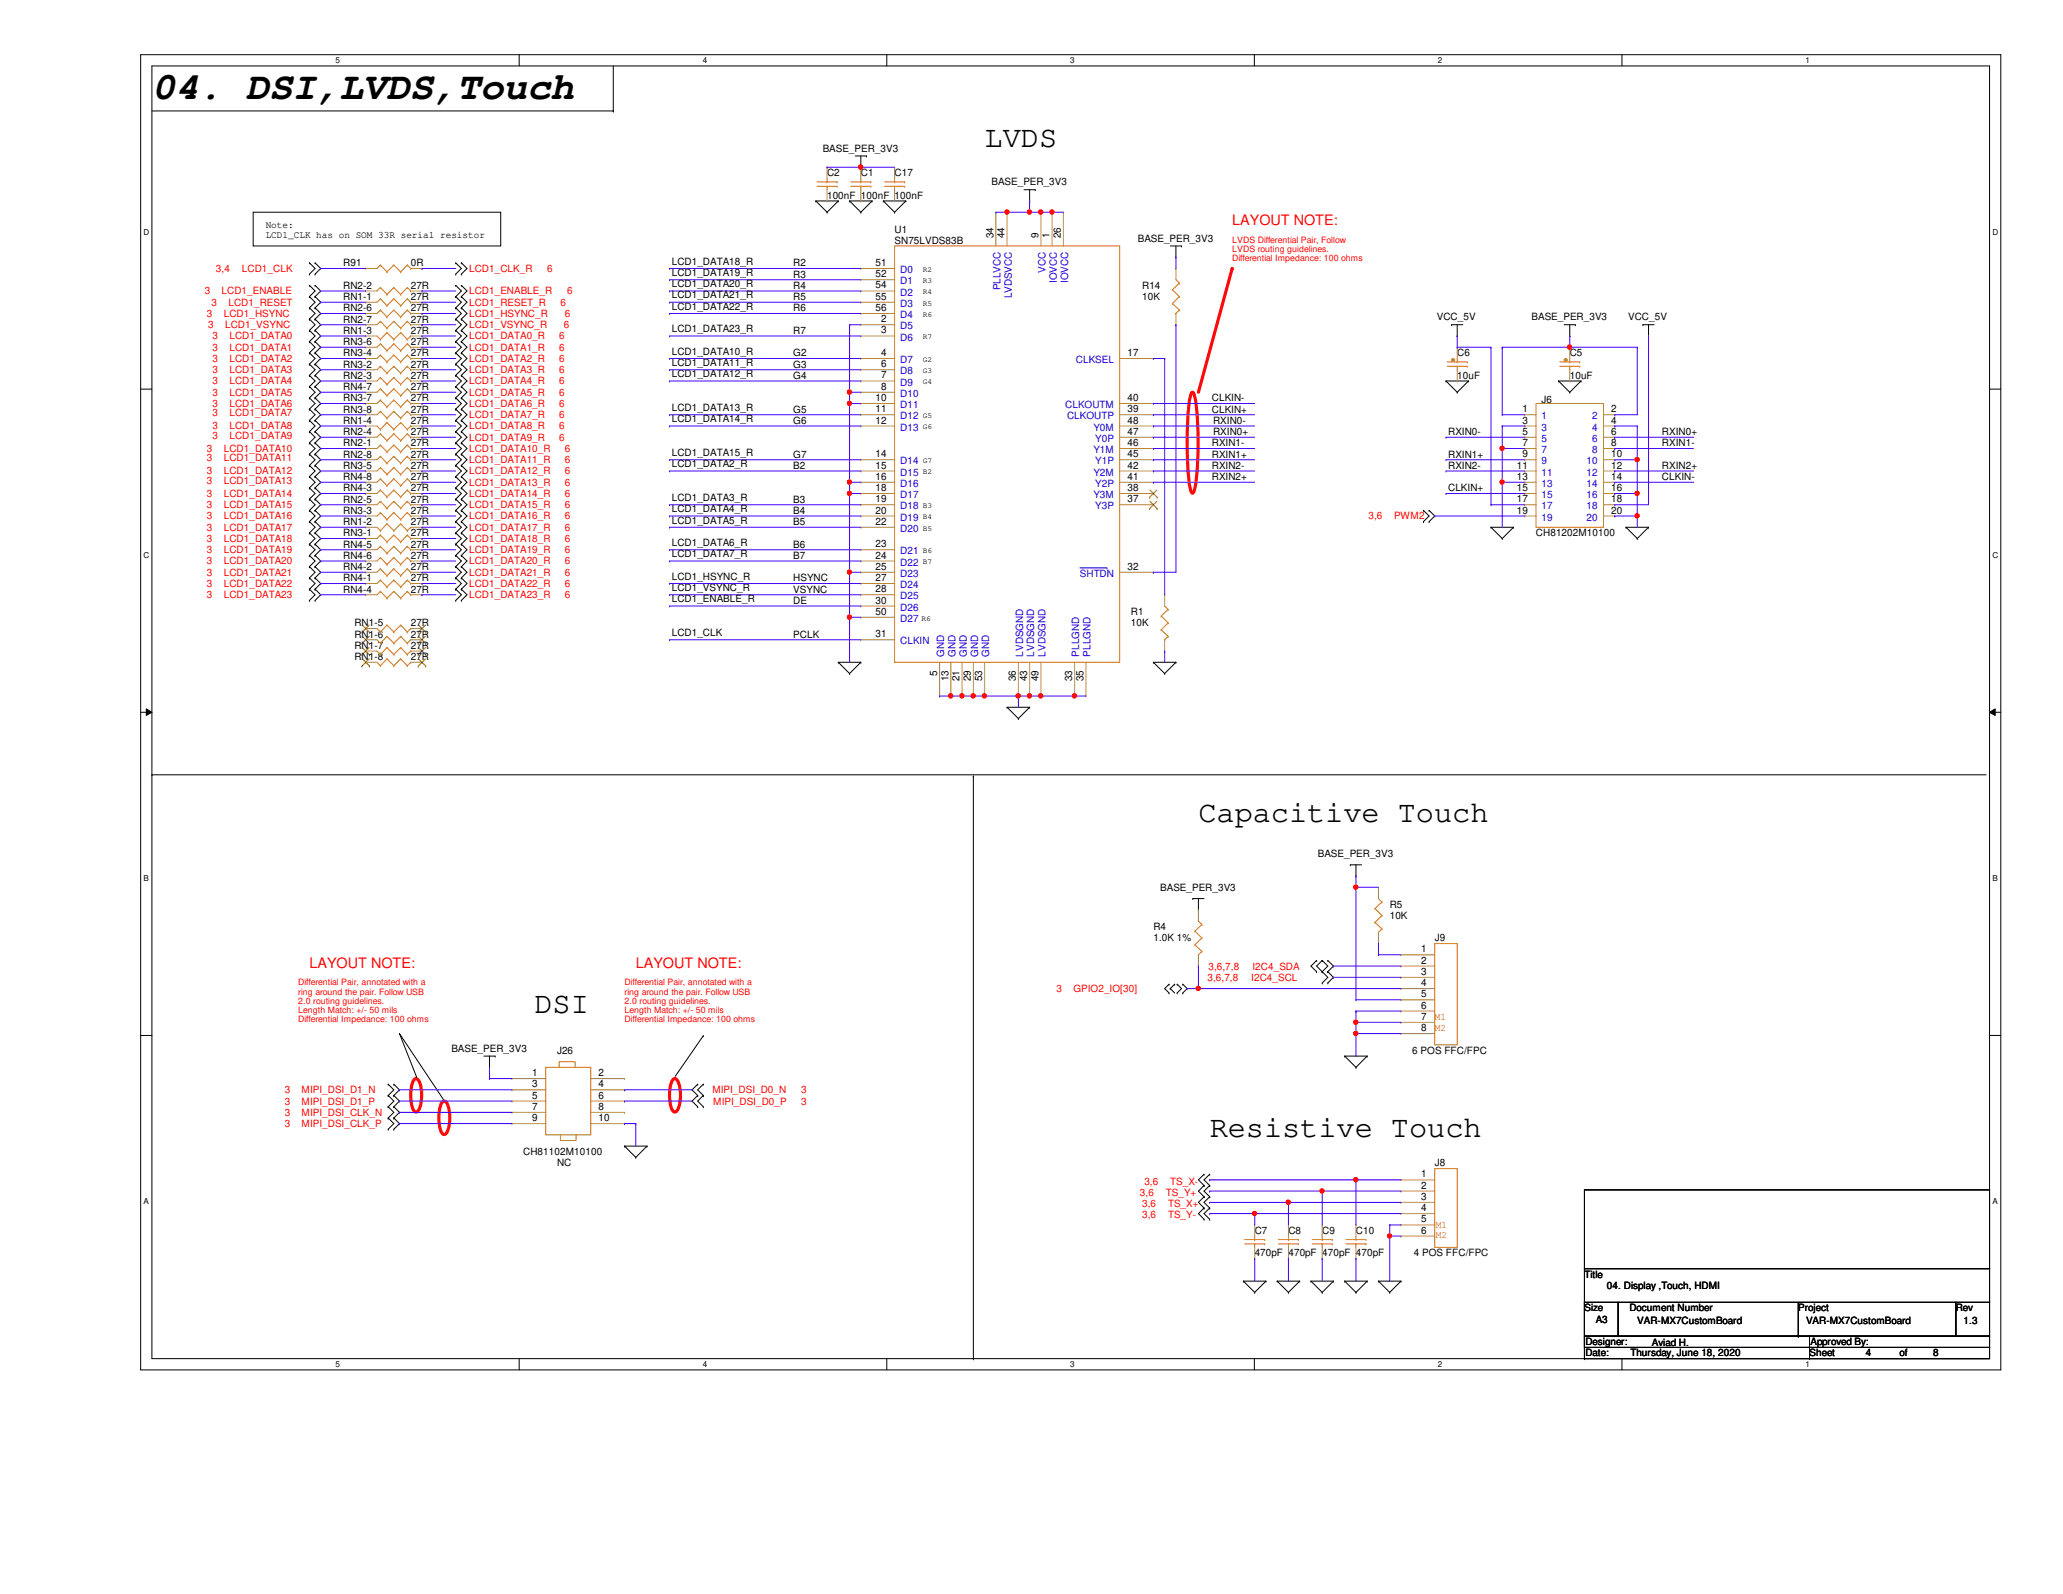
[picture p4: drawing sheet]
<svg xmlns="http://www.w3.org/2000/svg" width="279mm" height="216mm" viewBox="0 0 279 216" stroke-linecap="round" stroke-linejoin="round" font-family="sans-serif">
<defs><g id="words">
<text font-size="5.3" x="20.6" y="13.5">04. DSI,LVDS,Touch</text>
<g font-size="4.1">
<text x="133.3" y="19.9">LVDS</text>
<text x="162.3" y="111.3">Capacitive Touch</text>
<text x="72.4" y="137.2">DSI</text>
<text x="163.8" y="154">Resistive Touch</text>
</g>
<g font-size="1.9" fill="#f00">
<text x="166.9" y="30.5">LAYOUT NOTE:</text>
<text x="41.9" y="131.1">LAYOUT NOTE:</text>
<text x="86.1" y="131.1">LAYOUT NOTE:</text>
</g>
<g font-size="1.4">
<text x="111.4" y="20.5">BASE_PER_3V3</text>
<text x="112" y="23.9">C2</text>
<text x="116.6" y="23.9">C1</text>
<text x="121.2" y="23.9">C17</text>
<text x="112" y="26.9">100nF 100nF 100nF</text>
<text x="134.3" y="25.1">BASE_PER_3V3</text>
<text x="36" y="30.8">Note:</text>
<text x="36" y="32.2">LCD1_CLK has on SOM 33R serial resistor</text>
<text x="91" y="35.9">LCD1_DATA18_R</text>
<text x="121.2" y="31.5">U1</text>
<text x="121.2" y="33">SN75LVDS83B</text>
<text x="134.5" y="32.3" transform="rotate(-90 134.5 32.3)">34</text>
<text x="136.1" y="32.3" transform="rotate(-90 136.1 32.3)">44</text>
<text x="140.6" y="32.3" transform="rotate(-90 140.6 32.3)">9</text>
<text x="142.2" y="32.3" transform="rotate(-90 142.2 32.3)">1</text>
<text x="143.7" y="32.3" transform="rotate(-90 143.7 32.3)">26</text>
<text x="154.1" y="32.7">BASE_PER_3V3</text>
<text x="46.5" y="36.1">R91</text>
<text x="46.5" y="39.1">RN2-2</text>
<text x="46.5" y="40.6">RN1-1</text>
<text x="55.6" y="39.1">27R</text>
<text x="55.6" y="40.6">27R</text>
<text x="55.6" y="36.1">0R</text>
<text x="91" y="37.4">LCD1_DATA19_R</text>
<text x="91" y="38.9">LCD1_DATA20_R</text>
<text x="91" y="40.4">LCD1_DATA21_R</text>
<text x="91" y="42">LCD1_DATA22_R</text>
<text x="107.4" y="36.1">R2</text>
<text x="107.4" y="37.6">R3</text>
<text x="107.4" y="39.1">R4</text>
<text x="107.4" y="40.6">R5</text>
<text x="118.6" y="36">51</text>
<text x="118.6" y="37.5">52</text>
<text x="118.6" y="39.1">54</text>
<text x="118.6" y="40.6">55</text>
<text x="154.7" y="39.1">R14</text>
<text x="154.7" y="40.6">10K</text>
<text x="46.5" y="43.7">RN2-7</text>
<text x="46.5" y="42.2">RN2-6</text>
<text x="46.5" y="45.2">RN1-3</text>
<text x="46.5" y="46.7">RN3-6</text>
<text x="55.6" y="43.7">27R</text>
<text x="55.6" y="42.2">27R</text>
<text x="55.6" y="45.2">27R</text>
<text x="55.6" y="46.7">27R</text>
<text x="91" y="45">LCD1_DATA23_R</text>
<text x="107.4" y="42.2">R6</text>
<text x="107.4" y="45.2">R7</text>
<text x="118.6" y="42.1">56</text>
<text x="119.3" y="43.6">2</text>
<text x="119.3" y="45.2">3</text>
<text x="194.6" y="43.4">VCC_5V</text>
<text x="207.4" y="43.4">BASE_PER_3V3</text>
<text x="220.5" y="43.4">VCC_5V</text>
<text x="46.5" y="49.8">RN3-2</text>
<text x="46.5" y="52.8">RN4-7</text>
<text x="46.5" y="48.3">RN3-4</text>
<text x="46.5" y="51.3">RN2-3</text>
<text x="55.6" y="49.8">27R</text>
<text x="55.6" y="52.8">27R</text>
<text x="55.6" y="48.3">27R</text>
<text x="55.6" y="51.3">27R</text>
<text x="91" y="51.1">LCD1_DATA12_R</text>
<text x="91" y="48">LCD1_DATA10_R</text>
<text x="91" y="49.6">LCD1_DATA11_R</text>
<text x="107.4" y="49.8">G3</text>
<text x="107.4" y="48.3">G2</text>
<text x="107.4" y="51.3">G4</text>
<text x="119.3" y="48.2">4</text>
<text x="119.3" y="49.7">6</text>
<text x="119.3" y="51.3">7</text>
<text x="119.3" y="52.8">8</text>
<text x="152.7" y="48.2">17</text>
<text x="197.4" y="48.3">C6</text>
<text x="197.4" y="51.3">10uF</text>
<text x="212.6" y="48.3">C5</text>
<text x="212.6" y="51.3">10uF</text>
<text x="46.5" y="54.4">RN3-7</text>
<text x="46.5" y="57.4">RN1-4</text>
<text x="46.5" y="55.9">RN3-8</text>
<text x="46.5" y="58.9">RN2-4</text>
<text x="55.6" y="54.4">27R</text>
<text x="55.6" y="57.4">27R</text>
<text x="55.6" y="55.9">27R</text>
<text x="55.6" y="58.9">27R</text>
<text x="91" y="55.7">LCD1_DATA13_R</text>
<text x="91" y="57.2">LCD1_DATA14_R</text>
<text x="107.4" y="57.4">G6</text>
<text x="107.4" y="55.9">G5</text>
<text x="118.6" y="54.3">10</text>
<text x="118.6" y="55.8">11</text>
<text x="118.6" y="57.4">12</text>
<text x="152.7" y="58.9">47</text>
<text x="152.7" y="55.8">39</text>
<text x="152.7" y="57.4">48</text>
<text x="152.7" y="54.3">40</text>
<text x="164.1" y="54.4">CLKIN-</text>
<text x="164.1" y="55.9">CLKIN+</text>
<text x="164.3" y="58.9">RXIN0+</text>
<text x="164.3" y="57.4">RXIN0-</text>
<text x="196.1" y="58.9">RXIN0-</text>
<text x="206.2" y="55.8">1</text>
<text x="206.2" y="57.4">3</text>
<text x="206.2" y="58.9">5</text>
<text x="208.8" y="54.5">J6</text>
<text x="218.2" y="55.8">2</text>
<text x="218.2" y="57.4">4</text>
<text x="218.2" y="58.9">6</text>
<text x="225.1" y="58.9">RXIN0+</text>
<text x="46.5" y="65">RN4-8</text>
<text x="46.5" y="60.5">RN2-1</text>
<text x="46.5" y="63.5">RN3-5</text>
<text x="46.5" y="62">RN2-8</text>
<text x="55.6" y="65">27R</text>
<text x="55.6" y="60.5">27R</text>
<text x="55.6" y="63.5">27R</text>
<text x="55.6" y="62">27R</text>
<text x="91" y="61.8">LCD1_DATA15_R</text>
<text x="91" y="63.3">LCD1_DATA2_R</text>
<text x="107.4" y="62">G7</text>
<text x="107.4" y="63.5">B2</text>
<text x="118.6" y="61.9">14</text>
<text x="118.6" y="63.5">15</text>
<text x="118.6" y="65">16</text>
<text x="152.7" y="65">41</text>
<text x="152.7" y="63.5">42</text>
<text x="152.7" y="61.9">45</text>
<text x="152.7" y="60.4">46</text>
<text x="164.1" y="62">RXIN1+</text>
<text x="164.1" y="65">RXIN2+</text>
<text x="164.1" y="63.5">RXIN2-</text>
<text x="164.1" y="60.5">RXIN1-</text>
<text x="196.1" y="62">RXIN1+</text>
<text x="196.1" y="63.5">RXIN2-</text>
<text x="205.4" y="63.5">11</text>
<text x="205.4" y="65">13</text>
<text x="206.2" y="61.9">9</text>
<text x="206.2" y="60.4">7</text>
<text x="218.2" y="60.4">8</text>
<text x="218.2" y="61.9">10</text>
<text x="218.2" y="63.5">12</text>
<text x="218.2" y="65">14</text>
<text x="225.1" y="60.5">RXIN1-</text>
<text x="225.1" y="63.5">RXIN2+</text>
<text x="225.1" y="65">CLKIN-</text>
<text x="46.5" y="66.5">RN4-3</text>
<text x="46.5" y="69.6">RN3-3</text>
<text x="46.5" y="68.1">RN2-5</text>
<text x="46.5" y="71.1">RN1-2</text>
<text x="55.6" y="66.5">27R</text>
<text x="55.6" y="69.6">27R</text>
<text x="55.6" y="68.1">27R</text>
<text x="55.6" y="71.1">27R</text>
<text x="91" y="67.9">LCD1_DATA3_R</text>
<text x="91" y="69.4">LCD1_DATA4_R</text>
<text x="91" y="70.9">LCD1_DATA5_R</text>
<text x="107.4" y="69.6">B4</text>
<text x="107.4" y="68.1">B3</text>
<text x="107.4" y="71.1">B5</text>
<text x="118.6" y="66.5">18</text>
<text x="118.6" y="68">19</text>
<text x="118.6" y="69.6">20</text>
<text x="118.6" y="71.1">22</text>
<text x="152.7" y="66.5">38</text>
<text x="152.7" y="68">37</text>
<text x="196.1" y="66.5">CLKIN+</text>
<text x="205.4" y="66.5">15</text>
<text x="205.4" y="68">17</text>
<text x="205.4" y="69.6">19</text>
<text x="218.2" y="66.5">16</text>
<text x="218.2" y="68">18</text>
<text x="218.2" y="69.6">20</text>
<text x="46.5" y="72.6">RN3-1</text>
<text x="46.5" y="77.2">RN4-2</text>
<text x="46.5" y="75.7">RN4-6</text>
<text x="46.5" y="74.2">RN4-5</text>
<text x="55.6" y="72.6">27R</text>
<text x="55.6" y="77.2">27R</text>
<text x="55.6" y="75.7">27R</text>
<text x="55.6" y="74.2">27R</text>
<text x="91" y="74">LCD1_DATA6_R</text>
<text x="91" y="75.5">LCD1_DATA7_R</text>
<text x="107.4" y="75.7">B7</text>
<text x="107.4" y="74.2">B6</text>
<text x="118.6" y="74.1">23</text>
<text x="118.6" y="75.6">24</text>
<text x="118.6" y="77.2">25</text>
<text x="152.7" y="77.2">32</text>
<text x="208" y="72.6">CH81202M10100</text>
<text x="46.5" y="78.7">RN4-1</text>
<text x="46.5" y="80.3">RN4-4</text>
<text x="55.6" y="78.7">27R</text>
<text x="55.6" y="80.3">27R</text>
<text x="91" y="80.1">LCD1_VSYNC_R</text>
<text x="91" y="78.5">LCD1_HSYNC_R</text>
<text x="91" y="81.6">LCD1_ENABLE_R</text>
<text x="107.4" y="80.3">VSYNC</text>
<text x="107.4" y="78.7">HSYNC</text>
<text x="107.4" y="81.8">DE</text>
<text x="118.6" y="81.7">30</text>
<text x="118.6" y="78.7">27</text>
<text x="118.6" y="80.2">28</text>
<text x="118.6" y="83.3">50</text>
<text x="153.2" y="83.3">R1</text>
<text x="48" y="89.4">RN1-8</text>
<text x="48" y="87.9">RN1-7</text>
<text x="48" y="86.4">RN1-6</text>
<text x="48" y="84.8">RN1-5</text>
<text x="55.6" y="89.4">27R</text>
<text x="55.6" y="87.9">27R</text>
<text x="55.6" y="86.4">27R</text>
<text x="55.6" y="84.8">27R</text>
<text x="91" y="86.1">LCD1_CLK</text>
<text x="107.4" y="86.4">PCLK</text>
<text x="118.6" y="86.3">31</text>
<text x="153.2" y="84.8">10K</text>
<text x="126.9" y="91.5" transform="rotate(-90 126.9 91.5)">5</text>
<text x="128.4" y="92.3" transform="rotate(-90 128.4 92.3)">13</text>
<text x="130" y="92.3" transform="rotate(-90 130 92.3)">21</text>
<text x="131.5" y="92.3" transform="rotate(-90 131.5 92.3)">29</text>
<text x="133" y="92.3" transform="rotate(-90 133 92.3)">53</text>
<text x="137.6" y="92.3" transform="rotate(-90 137.6 92.3)">36</text>
<text x="139.1" y="92.3" transform="rotate(-90 139.1 92.3)">43</text>
<text x="140.6" y="92.3" transform="rotate(-90 140.6 92.3)">49</text>
<text x="145.2" y="92.3" transform="rotate(-90 145.2 92.3)">33</text>
<text x="146.7" y="92.3" transform="rotate(-90 146.7 92.3)">35</text>
<text x="178.5" y="116.1">BASE_PER_3V3</text>
<text x="156.2" y="126">R4</text>
<text x="157.1" y="120.6">BASE_PER_3V3</text>
<text x="188.2" y="122.9">R5</text>
<text x="188.2" y="124.5">10K</text>
<text x="156.2" y="127.5">1.0K 1%</text>
<text x="192.5" y="129">1</text>
<text x="192.5" y="130.5">2</text>
<text x="194.3" y="127.5">J9</text>
<text x="192.5" y="132">3</text>
<text x="192.5" y="133.6">4</text>
<text x="192.5" y="135.1">5</text>
<text x="192.5" y="136.6">6</text>
<text x="61.1" y="142.5">BASE_PER_3V3</text>
<text x="75.4" y="142.7">J26</text>
<text x="191.3" y="142.7">6 POS FFC/FPC</text>
<text x="192.5" y="138.1">7</text>
<text x="192.5" y="139.7">8</text>
<text x="72.1" y="148.8">5</text>
<text x="72.1" y="147.3">3</text>
<text x="72.1" y="145.8">1</text>
<text x="81.1" y="148.8">6</text>
<text x="81.1" y="147.3">4</text>
<text x="81.1" y="145.8">2</text>
<text x="72.1" y="151.8">9</text>
<text x="72.1" y="150.3">7</text>
<text x="81.1" y="151.8">10</text>
<text x="81.1" y="150.3">8</text>
<text x="70.9" y="156.5">CH81102M10100</text>
<text x="75.4" y="158">NC</text>
<text x="192.5" y="159.5">1</text>
<text x="192.5" y="161">2</text>
<text x="194.3" y="158">J8</text>
<text x="169.9" y="167.1">C7</text>
<text x="174.5" y="167.1">C8</text>
<text x="179.1" y="167.1">C9</text>
<text x="183.6" y="167.1">C10</text>
<text x="192.5" y="162.5">3</text>
<text x="192.5" y="164">4</text>
<text x="192.5" y="165.6">5</text>
<text x="192.5" y="167.1">6</text>
<text x="169.9" y="170.2">470pF 470pF 470pF 470pF</text>
<text x="191.5" y="170.2">4 POS FFC/FPC</text>
<text x="214.6" y="173.1">Title</text>
<text x="214.6" y="177.6">Size</text>
<text x="216.1" y="179.2">A3</text>
<text x="217.6" y="174.6">04. Display ,Touch, HDMI</text>
<text x="220.7" y="177.6">Document Number</text>
<text x="221.7" y="179.3">VAR-MX7CustomBoard</text>
<text x="243.5" y="177.6">Project</text>
<text x="244.6" y="179.3">VAR-MX7CustomBoard</text>
<text x="264.9" y="177.6">Rev</text>
<text x="265.9" y="179.3">1.3</text>
<text x="214.7" y="183.7">Date:</text>
<text x="214.7" y="182.2">Designer:</text>
<text x="220.8" y="183.7">Thursday, June 18, 2020</text>
<text x="223.7" y="182.4">Aviad H.</text>
<text x="245.1" y="183.7">Sheet</text>
<text x="245.2" y="182.2">Approved By:</text>
<text x="252.7" y="183.7">4</text>
<text x="257.3" y="183.7">of</text>
<text x="261.8" y="183.7">8</text>
</g>
<g font-size="1.4" fill="#f00">
<text x="27.7" y="39.9">3</text>
<text x="28.7" y="41.4">3</text>
<text x="29.3" y="36.8">3,4</text>
<text x="30" y="39.9">LCD1_ENABLE</text>
<text x="30.9" y="41.4">LCD1_RESET</text>
<text x="32.8" y="36.8">LCD1_CLK</text>
<text x="63.5" y="39.9">LCD1_ENABLE_R</text>
<text x="63.5" y="41.4">LCD1_RESET_R</text>
<text x="63.5" y="36.8">LCD1_CLK_R</text>
<text x="74.1" y="36.8">6</text>
<text x="75.9" y="41.4">6</text>
<text x="76.8" y="39.9">6</text>
<text x="28" y="42.9">3</text>
<text x="28.2" y="44.4">3</text>
<text x="28.8" y="46">3</text>
<text x="28.8" y="47.5">3</text>
<text x="30.3" y="42.9">LCD1_HSYNC</text>
<text x="30.5" y="44.4">LCD1_VSYNC</text>
<text x="31.1" y="46">LCD1_DATA0</text>
<text x="31.1" y="47.5">LCD1_DATA1</text>
<text x="63.5" y="46">LCD1_DATA0_R</text>
<text x="63.5" y="44.4">LCD1_VSYNC_R</text>
<text x="63.5" y="42.9">LCD1_HSYNC_R</text>
<text x="63.5" y="47.5">LCD1_DATA1_R</text>
<text x="75.7" y="46">6</text>
<text x="75.7" y="47.5">6</text>
<text x="76.4" y="44.4">6</text>
<text x="76.5" y="42.9">6</text>
<text x="28.8" y="50.5">3</text>
<text x="28.8" y="49">3</text>
<text x="28.8" y="53.6">3</text>
<text x="28.8" y="52.1">3</text>
<text x="31.1" y="50.5">LCD1_DATA3</text>
<text x="31.1" y="49">LCD1_DATA2</text>
<text x="31.1" y="53.6">LCD1_DATA5</text>
<text x="31.1" y="52.1">LCD1_DATA4</text>
<text x="63.5" y="49">LCD1_DATA2_R</text>
<text x="63.5" y="50.5">LCD1_DATA3_R</text>
<text x="63.5" y="53.6">LCD1_DATA5_R</text>
<text x="63.5" y="52.1">LCD1_DATA4_R</text>
<text x="75.7" y="49">6</text>
<text x="75.7" y="50.5">6</text>
<text x="75.7" y="53.6">6</text>
<text x="75.7" y="52.1">6</text>
<text x="28.8" y="59.4">3</text>
<text x="28.8" y="56.3">3</text>
<text x="28.8" y="55.1">3</text>
<text x="28.8" y="58.2">3</text>
<text x="31.1" y="59.4">LCD1_DATA9</text>
<text x="31.1" y="56.3">LCD1_DATA7</text>
<text x="31.1" y="55.1">LCD1_DATA6</text>
<text x="31.1" y="58.2">LCD1_DATA8</text>
<text x="63.5" y="56.6">LCD1_DATA7_R</text>
<text x="63.5" y="55.1">LCD1_DATA6_R</text>
<text x="63.5" y="59.7">LCD1_DATA9_R</text>
<text x="63.5" y="58.2">LCD1_DATA8_R</text>
<text x="75.7" y="56.6">6</text>
<text x="75.7" y="55.1">6</text>
<text x="75.7" y="59.7">6</text>
<text x="75.7" y="58.2">6</text>
<text x="28" y="65.5">3</text>
<text x="28" y="64.3">3</text>
<text x="28" y="62.4">3</text>
<text x="28" y="61.2">3</text>
<text x="30.3" y="65.5">LCD1_DATA13</text>
<text x="30.3" y="64.3">LCD1_DATA12</text>
<text x="30.3" y="62.4">LCD1_DATA11</text>
<text x="30.3" y="61.2">LCD1_DATA10</text>
<text x="63.5" y="64.3">LCD1_DATA12_R</text>
<text x="63.5" y="65.8">LCD1_DATA13_R</text>
<text x="63.5" y="61.2">LCD1_DATA10_R</text>
<text x="63.5" y="62.7">LCD1_DATA11_R</text>
<text x="76.5" y="64.3">6</text>
<text x="76.5" y="65.8">6</text>
<text x="76.5" y="61.2">6</text>
<text x="76.5" y="62.7">6</text>
<text x="28" y="68.8">3</text>
<text x="28" y="71.9">3</text>
<text x="28" y="67.3">3</text>
<text x="28" y="70.4">3</text>
<text x="30.3" y="68.8">LCD1_DATA15</text>
<text x="30.3" y="71.9">LCD1_DATA17</text>
<text x="30.3" y="67.3">LCD1_DATA14</text>
<text x="30.3" y="70.4">LCD1_DATA16</text>
<text x="63.5" y="71.9">LCD1_DATA17_R</text>
<text x="63.5" y="70.4">LCD1_DATA16_R</text>
<text x="63.5" y="68.8">LCD1_DATA15_R</text>
<text x="63.5" y="67.3">LCD1_DATA14_R</text>
<text x="76.5" y="71.9">6</text>
<text x="76.5" y="70.4">6</text>
<text x="76.5" y="68.8">6</text>
<text x="76.5" y="67.3">6</text>
<text x="185.3" y="70.4">3,6</text>
<text x="188.8" y="70.4">PWM2</text>
<text x="28" y="78">3</text>
<text x="28" y="76.5">3</text>
<text x="28" y="74.9">3</text>
<text x="28" y="73.4">3</text>
<text x="30.3" y="78">LCD1_DATA21</text>
<text x="30.3" y="76.5">LCD1_DATA20</text>
<text x="30.3" y="74.9">LCD1_DATA19</text>
<text x="30.3" y="73.4">LCD1_DATA18</text>
<text x="63.5" y="78">LCD1_DATA21_R</text>
<text x="63.5" y="76.5">LCD1_DATA20_R</text>
<text x="63.5" y="73.4">LCD1_DATA18_R</text>
<text x="63.5" y="74.9">LCD1_DATA19_R</text>
<text x="76.5" y="78">6</text>
<text x="76.5" y="76.5">6</text>
<text x="76.5" y="73.4">6</text>
<text x="76.5" y="74.9">6</text>
<text x="28" y="81">3</text>
<text x="28" y="79.5">3</text>
<text x="30.3" y="81">LCD1_DATA23</text>
<text x="30.3" y="79.5">LCD1_DATA22</text>
<text x="63.5" y="81">LCD1_DATA23_R</text>
<text x="63.5" y="79.5">LCD1_DATA22_R</text>
<text x="76.5" y="81">6</text>
<text x="76.5" y="79.5">6</text>
<text x="163.7" y="131.3">3,6,7,8</text>
<text x="169.6" y="131.3">I2C4_SDA</text>
<text x="143.1" y="134.4">3</text>
<text x="145.4" y="134.4">GPIO2_IO[30]</text>
<text x="163.5" y="132.8">3,6,7,8</text>
<text x="169.5" y="132.8">I2C4_SCL</text>
<text x="38.6" y="148.1">3</text>
<text x="38.6" y="149.6">3</text>
<text x="40.9" y="148.1">MIPI_DSI_D1_N</text>
<text x="40.9" y="149.6">MIPI_DSI_D1_P</text>
<text x="96.5" y="148.1">MIPI_DSI_D0_N</text>
<text x="96.6" y="149.6">MIPI_DSI_D0_P</text>
<text x="108.5" y="148.1">3</text>
<text x="108.5" y="149.6">3</text>
<text x="38.6" y="151.1">3</text>
<text x="38.6" y="152.7">3</text>
<text x="40.9" y="151.1">MIPI_DSI_CLK_N</text>
<text x="40.9" y="152.7">MIPI_DSI_CLK_P</text>
<text x="154.4" y="162">3,6</text>
<text x="155" y="160.4">3,6</text>
<text x="157.9" y="162">TS_Y+</text>
<text x="158.5" y="160.4">TS_X-</text>
<text x="154.7" y="163.5">3,6</text>
<text x="154.7" y="165">3,6</text>
<text x="158.2" y="163.5">TS_X+</text>
<text x="158.2" y="165">TS_Y-</text>
</g>
<g font-size="1.4" fill="#00c">
<text x="121.9" y="37">D0</text>
<text x="121.9" y="38.5">D1</text>
<text x="121.9" y="40">D2</text>
<text x="121.9" y="41.6">D3</text>
<text x="135.5" y="39.3" transform="rotate(-90 135.5 39.3)">PLLVCC</text>
<text x="137" y="40.4" transform="rotate(-90 137 40.4)">LVDSVCC</text>
<text x="141.6" y="36.9" transform="rotate(-90 141.6 36.9)">VCC</text>
<text x="143.1" y="38.4" transform="rotate(-90 143.1 38.4)">IOVCC</text>
<text x="144.7" y="38.4" transform="rotate(-90 144.7 38.4)">IOVCC</text>
<text x="121.9" y="44.6">D5</text>
<text x="121.9" y="46.1">D6</text>
<text x="121.9" y="43.1">D4</text>
<text x="121.9" y="49.2">D7</text>
<text x="121.9" y="50.7">D8</text>
<text x="121.9" y="52.2">D9</text>
<text x="121.9" y="53.8">D10</text>
<text x="145.7" y="49.2">CLKSEL</text>
<text x="121.9" y="55.3">D11</text>
<text x="121.9" y="56.8">D12</text>
<text x="121.9" y="58.3">D13</text>
<text x="144.3" y="55.3">CLKOUTM</text>
<text x="144.5" y="56.8">CLKOUTP</text>
<text x="148.1" y="58.3">Y0M</text>
<text x="148.3" y="59.9">Y0P</text>
<text x="208.8" y="56.8">1</text>
<text x="208.8" y="58.3">3</text>
<text x="208.8" y="59.9">5</text>
<text x="215.6" y="56.8">2</text>
<text x="215.6" y="58.3">4</text>
<text x="215.6" y="59.9">6</text>
<text x="121.9" y="62.9">D14</text>
<text x="121.9" y="64.4">D15</text>
<text x="121.9" y="66">D16</text>
<text x="148.1" y="64.4">Y2M</text>
<text x="148.1" y="61.4">Y1M</text>
<text x="148.3" y="66">Y2P</text>
<text x="148.3" y="62.9">Y1P</text>
<text x="208.8" y="62.9">9</text>
<text x="208.8" y="64.4">11</text>
<text x="208.8" y="66">13</text>
<text x="208.8" y="61.4">7</text>
<text x="214.9" y="62.9">10</text>
<text x="214.9" y="64.4">12</text>
<text x="214.9" y="66">14</text>
<text x="215.6" y="61.4">8</text>
<text x="121.9" y="67.5">D17</text>
<text x="121.9" y="69">D18</text>
<text x="121.9" y="70.5">D19</text>
<text x="148.1" y="67.5">Y3M</text>
<text x="148.3" y="69">Y3P</text>
<text x="208.8" y="67.5">15</text>
<text x="208.8" y="69">17</text>
<text x="208.8" y="70.5">19</text>
<text x="214.9" y="67.5">16</text>
<text x="214.9" y="69">18</text>
<text x="214.9" y="70.5">20</text>
<text x="121.9" y="72.1">D20</text>
<text x="121.9" y="75.1">D21</text>
<text x="121.9" y="76.6">D22</text>
<text x="121.9" y="82.7">D26</text>
<text x="121.9" y="78.1">D23</text>
<text x="121.9" y="79.7">D24</text>
<text x="121.9" y="81.2">D25</text>
<text x="146.3" y="78.1">SHTDN</text>
<text x="121.9" y="87.3">CLKIN</text>
<text x="121.9" y="84.2">D27</text>
<text x="127.9" y="88.9" transform="rotate(-90 127.9 88.9)">GND</text>
<text x="129.4" y="88.9" transform="rotate(-90 129.4 88.9)">GND</text>
<text x="130.9" y="88.9" transform="rotate(-90 130.9 88.9)">GND</text>
<text x="132.5" y="88.9" transform="rotate(-90 132.5 88.9)">GND</text>
<text x="134" y="88.9" transform="rotate(-90 134 88.9)">GND</text>
<text x="138.6" y="88.9" transform="rotate(-90 138.6 88.9)">LVDSGND</text>
<text x="140.1" y="88.9" transform="rotate(-90 140.1 88.9)">LVDSGND</text>
<text x="141.6" y="88.9" transform="rotate(-90 141.6 88.9)">LVDSGND</text>
<text x="146.2" y="88.9" transform="rotate(-90 146.2 88.9)">PLLGND</text>
<text x="147.7" y="88.9" transform="rotate(-90 147.7 88.9)">PLLGND</text>
</g>
<g font-size="1.4" fill="#cc8006">
<text x="194.3" y="138.1">M1</text>
<text x="194.3" y="139.6">M2</text>
<text x="194.5" y="166.3">M1</text>
<text x="194.5" y="167.6">M2</text>
</g>
<g font-size="1.2" fill="#f00">
<text x="166.9" y="32.9">LVDS Differential Pair, Follow</text>
<text x="166.9" y="34.1">LVDS routing guidelines.</text>
<text x="166.9" y="35.3">Differential Impedance: 100 ohms</text>
<text x="40.4" y="133.5">Differential Pair, annotated with a</text>
<text x="40.4" y="134.7">ring around the pair. Follow USB</text>
<text x="40.4" y="135.9">2.0 routing guidelines.</text>
<text x="40.4" y="137.2">Length Match: +/- 50 mils</text>
<text x="84.6" y="133.5">Differential Pair, annotated with a</text>
<text x="84.6" y="134.7">ring around the pair. Follow USB</text>
<text x="84.6" y="135.9">2.0 routing guidelines.</text>
<text x="84.6" y="137.2">Length Match: +/- 50 mils</text>
<text x="40.4" y="138.4">Differential Impedance: 100 ohms</text>
<text x="84.6" y="138.4">Differential Impedance: 100 ohms</text>
</g>
<g font-size="1.1">
<text x="45.4" y="8.6">5</text>
<text x="95.2" y="8.6">4</text>
<text x="144.9" y="8.6">3</text>
<text x="194.7" y="8.6">2</text>
<text x="244.5" y="8.6">1</text>
<text x="19.4" y="31.8">D</text>
<text x="269.8" y="31.8">D</text>
<text x="125" y="38.4">R3</text>
<text x="125" y="36.8">R2</text>
<text x="125" y="41.4">R5</text>
<text x="125" y="39.9">R4</text>
<text x="125" y="46">R7</text>
<text x="125" y="42.9">R6</text>
<text x="125" y="52.1">G4</text>
<text x="125" y="50.5">G3</text>
<text x="125" y="49">G2</text>
<text x="125" y="56.6">G5</text>
<text x="125" y="58.2">G6</text>
<text x="125" y="64.3">B2</text>
<text x="125" y="62.7">G7</text>
<text x="125" y="68.8">B3</text>
<text x="125" y="71.9">B5</text>
<text x="125" y="70.4">B4</text>
<text x="19.4" y="75.6">C</text>
<text x="125" y="76.5">B7</text>
<text x="125" y="74.9">B6</text>
<text x="269.8" y="75.6">C</text>
<text x="124.8" y="84.1">R6</text>
<text x="19.4" y="119.3">B</text>
<text x="269.8" y="119.3">B</text>
<text x="19.4" y="163.1">A</text>
<text x="269.8" y="163.1">A</text>
<text x="45.4" y="185.2">5</text>
<text x="95.2" y="185.2">4</text>
<text x="144.9" y="185.2">3</text>
<text x="194.7" y="185.2">2</text>
<text x="244.5" y="185.2">1</text>
</g>
</g></defs>
<path d="M19.1 7.4h251.9v178.1h-251.9zM20.6 8.9h248.9v175.1h-248.9z" fill="none" stroke="#000" stroke-width=".14"/>
<g fill="#fff">
<path d="M45.4 7.6h.6v1.2h-.6z"/>
<path d="M45.4 184.2h.6v1.2h-.6z"/>
</g>
<path d="M70.3 7.4v1.5M70.3 184v1.5" fill="none" stroke="#000" stroke-width=".14"/>
<g fill="#fff">
<path d="M95.2 7.6h.6v1.2h-.6z"/>
<path d="M95.2 184.2h.6v1.2h-.6z"/>
</g>
<path d="M120.1 7.4v1.5M120.1 184v1.5" fill="none" stroke="#000" stroke-width=".14"/>
<g fill="#fff">
<path d="M144.9 7.6h.6v1.2h-.6z"/>
<path d="M144.9 184.2h.6v1.2h-.6z"/>
</g>
<path d="M169.9 7.4v1.5M169.9 184v1.5" fill="none" stroke="#000" stroke-width=".14"/>
<g fill="#fff">
<path d="M194.7 7.6h.6v1.2h-.6z"/>
<path d="M194.7 184.2h.6v1.2h-.6z"/>
</g>
<path d="M219.7 7.4v1.5M219.7 184v1.5" fill="none" stroke="#000" stroke-width=".14"/>
<g fill="#fff">
<path d="M244.5 7.6h.6v1.2h-.6z"/>
<path d="M244.5 184.2h.6v1.2h-.6z"/>
<path d="M19.4 30.8h.8v1.2h-.8z"/>
<path d="M269.8 30.8h.8v1.2h-.8z"/>
<path d="M19.4 74.6h.8v1.2h-.8z"/>
<path d="M269.8 74.6h.8v1.2h-.8z"/>
</g>
<path d="M19.1 52.7h1.5M269.5 52.7h1.5" fill="none" stroke="#000" stroke-width=".14"/>
<g fill="#fff">
<path d="M19.4 118.4h.8v1.1h-.8z"/>
<path d="M269.8 118.4h.8v1.1h-.8z"/>
</g>
<path d="M19.1 96.5h1.5M19.8 96l.8 .5-.8 .4zM269.5 96.5l.7-.5v.9zM269.5 96.5h1.5" fill="none" stroke="#000" stroke-width=".14"/>
<path d="M19.8 96l.8 .5-.8 .4zM269.5 96.5l.7-.5v.9z" fill="#000"/>
<g fill="#fff">
<path d="M19.4 162.1h.8v1.2h-.8z"/>
<path d="M269.8 162.1h.8v1.2h-.8z"/>
</g>
<path d="M20.6 15h62.5M83.1 15h.1M83.1 8.9v6.1M54.1 140h.1M54.1 140l2.3 5.8M54.1 140l6.1 9.1M19.1 140.2h1.5M56.4 145.8h.1M95.3 140.3h.1M95.3 140.3l-3.9 5.5M269.5 140.2h1.5" fill="none" stroke="#000" stroke-width=".14"/>
<path d="M166.9 36.4l-4.6 16.7M161.4 53.2l.1-.1a2.31 2.31 0 0 1 .5 1.6 44 44 0 0 1-.2 11.7l-.3 .4a2.35 2.35 0 0 1-.5-1.6 47.5 47.5 0 0 1 .2-11.6zM56.1 146.2l.2-.1a1.6 1.6 0 0 1 .8 1.5 4.6 4.6 0 0 1-.5 2.9l-.3 .1a1.6 1.6 0 0 1-.6-1.5 4.8 4.8 0 0 1 .4-2.9zM59.9 149.3l.3-.2a1.6 1.6 0 0 1 .7 1.6 4.6 4.6 0 0 1-.5 2.9l-.2 .1a1.6 1.6 0 0 1-.7-1.6 4.8 4.8 0 0 1 .4-2.8zM91.2 146.2l.2-.1a1.6 1.6 0 0 1 .7 1.5 4.6 4.6 0 0 1-.5 2.9l-.2 .1a1.6 1.6 0 0 1-.7-1.5 4.8 4.8 0 0 1 .5-2.9z" fill="none" stroke="#f00" stroke-width=".42"/>
<circle cx="166.9" cy="36.4" r=".21" fill="#f00"/>
<g fill="none" stroke="#000" stroke-width=".14">
<path d="M34.3 28.7h33.5v4.6h-33.5zM41.9 38.6h.1M41.9 37.1h.1M41.9 35.6h.1M41.9 38.6l.8 .8-.8 .8M41.9 35.6l.8 .8-.8 .7M42.7 38.6h.1M42.7 35.6h.1M42.7 37.1h.1M42.7 38.6l.7 .8-.7 .8M42.7 35.6l.7 .8-.7 .7M61.7 38.6h.1"/>
<path d="M61.7 35.6h.1M61.7 37.1h.1M61.7 38.6l.8 .8-.8 .8M61.7 35.6l.8 .8-.8 .7M62.5 38.6h.1M62.5 37.1h.1M62.5 35.6h.1M62.5 38.6l.7 .8-.7 .8M62.5 35.6l.7 .8-.7 .7M110.5 27.2h.1M110.5 27.2h3M110.5 27.2l1.5 1.5"/>
<path d="M112 28.7h.1M113.5 27.2h.1M113.5 27.2l-1.5 1.5M115.1 27.2h.1M115.1 27.2h3M115.1 27.2l1.5 1.5M115.8 21.1h1.5M116.6 28.7h.1M116.6 22.6h.1M116.6 21.1v1.5M117.3 21.1h.1M118.1 27.2h.1"/>
<path d="M118.1 27.2l-1.5 1.5M119.6 27.2h.1M119.6 27.2h3.1M119.6 27.2l1.6 1.5M121.2 28.7h.1M122.7 27.2h.1M122.7 27.2l-1.5 1.5M138.7 25.7h1.5M139.4 27.2h.1M139.4 25.7v1.5M140.2 25.7h.1M158.5 33.3h1.5"/>
<path d="M159.3 34.8h.1M159.3 33.3v1.5M160 33.3h.1M41.9 40.2h.1M41.9 41.7h.1M41.9 43.2h.1M41.9 44.7h.1M41.9 46.3h.1M41.9 47.8h.1M41.9 50.8h.1M41.9 49.3h.1M41.9 58.5h.1"/>
<path d="M41.9 60h.1M41.9 55.4h.1M41.9 56.9h.1M41.9 53.9h.1M41.9 52.4h.1M41.9 40.2l.8 .7-.8 .8M41.9 41.7l.8 .8-.8 .7M41.9 43.2l.8 .8-.8 .7M41.9 44.7l.8 .8-.8 .8M41.9 46.3l.8 .7-.8 .8M41.9 49.3l.8 .8-.8 .7M41.9 47.8l.8 .8-.8 .7"/>
<path d="M41.9 58.5l.8 .7-.8 .8M41.9 60l.8 .7-.8 .8M41.9 55.4l.8 .8-.8 .7M41.9 53.9l.8 .8-.8 .7M41.9 56.9l.8 .8-.8 .8M41.9 52.4l.8 .7-.8 .8M41.9 50.8l.8 .8-.8 .8M42.7 40.2h.1M42.7 41.7h.1M42.7 43.2h.1M42.7 44.7h.1M42.7 46.3h.1"/>
<path d="M42.7 47.8h.1M42.7 49.3h.1M42.7 50.8h.1M42.7 60h.1M42.7 58.5h.1M42.7 56.9h.1M42.7 55.4h.1M42.7 53.9h.1M42.7 52.4h.1M42.7 40.2l.7 .7-.7 .8M42.7 41.7l.7 .8-.7 .7M42.7 43.2l.7 .8-.7 .7"/>
<path d="M42.7 44.7l.7 .8-.7 .8M42.7 46.3l.7 .7-.7 .8M42.7 49.3l.7 .8-.7 .7M42.7 47.8l.7 .8-.7 .7M42.7 58.5l.7 .7-.7 .8M42.7 60l.7 .7-.7 .8M42.7 55.4l.7 .8-.7 .7M42.7 53.9l.7 .8-.7 .7M42.7 56.9l.7 .8-.7 .8M42.7 52.4l.7 .7-.7 .8M42.7 50.8l.7 .8-.7 .8M61.7 40.2h.1"/>
<path d="M61.7 44.7h.1M61.7 46.3h.1M61.7 43.2h.1M61.7 41.7h.1M61.7 47.8h.1M61.7 49.3h.1M61.7 50.8h.1M61.7 55.4h.1M61.7 56.9h.1M61.7 53.9h.1M61.7 52.4h.1M61.7 60h.1"/>
<path d="M61.7 58.5h.1M61.7 56.9l.8 .8-.8 .8M61.7 58.5l.8 .7-.8 .8M61.7 55.4l.8 .8-.8 .7M61.7 44.7l.8 .8-.8 .8M61.7 43.2l.8 .8-.8 .7M61.7 41.7l.8 .8-.8 .7M61.7 40.2l.8 .7-.8 .8M61.7 47.8l.8 .8-.8 .7M61.7 46.3l.8 .7-.8 .8M61.7 49.3l.8 .8-.8 .7M61.7 50.8l.8 .8-.8 .8"/>
<path d="M61.7 53.9l.8 .8-.8 .7M61.7 52.4l.8 .7-.8 .8M61.7 60l.8 .7-.8 .8M62.5 40.2h.1M62.5 46.3h.1M62.5 44.7h.1M62.5 43.2h.1M62.5 41.7h.1M62.5 49.3h.1M62.5 47.8h.1M62.5 50.8h.1M62.5 56.9h.1"/>
<path d="M62.5 55.4h.1M62.5 53.9h.1M62.5 52.4h.1M62.5 60h.1M62.5 58.5h.1M62.5 56.9l.7 .8-.7 .8M62.5 58.5l.7 .7-.7 .8M62.5 55.4l.7 .8-.7 .7M62.5 44.7l.7 .8-.7 .8M62.5 43.2l.7 .8-.7 .7M62.5 41.7l.7 .8-.7 .7M62.5 40.2l.7 .7-.7 .8"/>
<path d="M62.5 47.8l.7 .8-.7 .7M62.5 46.3l.7 .7-.7 .8M62.5 49.3l.7 .8-.7 .7M62.5 53.9l.7 .8-.7 .7M62.5 52.4l.7 .7-.7 .8M62.5 50.8l.7 .8-.7 .8M62.5 60l.7 .7-.7 .8M195.8 51.6h.1M195.8 51.6h3.1M195.8 51.6l1.6 1.5M196.6 44h.1M196.6 44h1.5"/>
<path d="M197.4 53.1h.1M197.4 45.5h.1M197.4 44v1.5M198.9 51.6h.1M198.9 51.6l-1.5 1.5M211.1 51.6h.1M211.1 51.6h3M211.1 51.6l1.5 1.5M211.8 44h1.6M212.6 45.5h.1M212.6 53.1h.1M212.6 44v1.5"/>
<path d="M213.4 44h.1M214.1 51.6h.1M214.1 51.6l-1.5 1.5M222.5 44h.1M222.5 44h1.5M223.3 45.5h.1M223.3 44v1.5M41.9 79.8h.1M41.9 78.3h.1M41.9 76.7h.1M41.9 75.2h.1M41.9 64.6h.1"/>
<path d="M41.9 66.1h.1M41.9 63h.1M41.9 69.1h.1M41.9 67.6h.1M41.9 72.2h.1M41.9 70.7h.1M41.9 73.7h.1M41.9 61.5h.1M41.9 79.8l.8 .8-.8 .7M41.9 76.7l.8 .8-.8 .8M41.9 78.3l.8 .7-.8 .8M41.9 75.2l.8 .8-.8 .7"/>
<path d="M41.9 64.6l.8 .7-.8 .8M41.9 61.5l.8 .8-.8 .7M41.9 67.6l.8 .8-.8 .7M41.9 66.1l.8 .7-.8 .8M41.9 69.1l.8 .8-.8 .8M41.9 63l.8 .8-.8 .8M41.9 70.7l.8 .7-.8 .8M41.9 73.7l.8 .8-.8 .7M41.9 72.2l.8 .7-.8 .8M42.7 79.8h.1M42.7 76.7h.1M42.7 78.3h.1"/>
<path d="M42.7 75.2h.1M42.7 66.1h.1M42.7 64.6h.1M42.7 63h.1M42.7 67.6h.1M42.7 69.1h.1M42.7 70.7h.1M42.7 72.2h.1M42.7 73.7h.1M42.7 61.5h.1M42.7 79.8l.7 .8-.7 .7M42.7 76.7l.7 .8-.7 .8"/>
<path d="M42.7 78.3l.7 .7-.7 .8M42.7 75.2l.7 .8-.7 .7M42.7 64.6l.7 .7-.7 .8M42.7 63l.7 .8-.7 .8M42.7 61.5l.7 .8-.7 .7M42.7 67.6l.7 .8-.7 .7M42.7 66.1l.7 .7-.7 .8M42.7 69.1l.7 .8-.7 .8M42.7 70.7l.7 .7-.7 .8M42.7 73.7l.7 .8-.7 .7M42.7 72.2l.7 .7-.7 .8M61.7 79.8h.1"/>
<path d="M61.7 78.3h.1M61.7 76.7h.1M61.7 75.2h.1M61.7 63h.1M61.7 64.6h.1M61.7 72.2h.1M61.7 73.7h.1M61.7 70.7h.1M61.7 69.1h.1M61.7 67.6h.1M61.7 66.1h.1M61.7 61.5h.1"/>
<path d="M61.7 79.8l.8 .8-.8 .7M61.7 78.3l.8 .7-.8 .8M61.7 76.7l.8 .8-.8 .8M61.7 75.2l.8 .8-.8 .7M61.7 63l.8 .8-.8 .8M61.7 72.2l.8 .7-.8 .8M61.7 70.7l.8 .7-.8 .8M61.7 69.1l.8 .8-.8 .8M61.7 67.6l.8 .8-.8 .7M61.7 66.1l.8 .7-.8 .8M61.7 64.6l.8 .7-.8 .8M61.7 73.7l.8 .8-.8 .7"/>
<path d="M61.7 61.5l.8 .8-.8 .7M62.5 79.8h.1M62.5 78.3h.1M62.5 76.7h.1M62.5 75.2h.1M62.5 64.6h.1M62.5 63h.1M62.5 73.7h.1M62.5 72.2h.1M62.5 70.7h.1M62.5 69.1h.1M62.5 67.6h.1"/>
<path d="M62.5 66.1h.1M62.5 61.5h.1M62.5 76.7l.7 .8-.7 .8M62.5 79.8l.7 .8-.7 .7M62.5 78.3l.7 .7-.7 .8M62.5 75.2l.7 .8-.7 .7M62.5 63l.7 .8-.7 .8M62.5 72.2l.7 .7-.7 .8M62.5 70.7l.7 .7-.7 .8M62.5 69.1l.7 .8-.7 .8M62.5 67.6l.7 .8-.7 .7M62.5 66.1l.7 .7-.7 .8"/>
<path d="M62.5 64.6l.7 .7-.7 .8M62.5 73.7l.7 .8-.7 .7M62.5 61.5l.7 .8-.7 .7M192.8 70.7h.1M192.8 69.1h.1M192.8 69.1l.7 .8-.7 .8M193.5 69.1h.1M193.5 70.7h.1M193.5 69.1l.8 .8-.8 .8M201.9 71.4h.1M201.9 71.4h3.1M201.9 71.4l1.6 1.5"/>
<path d="M203.5 72.9h.1M205 71.4h.1M205 71.4l-1.5 1.5M220.2 71.4h.1M220.2 71.4h3.1M220.2 71.4l1.5 1.5M221.7 72.9h.1M223.3 71.4h.1M223.3 71.4l-1.6 1.5M41.9 81.3h.1M42.7 81.3h.1M61.7 81.3h.1"/>
<path d="M62.5 81.3h.1M113.5 89.7h.1M113.5 89.7h3.1M113.5 89.7l1.6 1.5M115.1 91.2h.1M116.6 89.7h.1M116.6 89.7l-1.5 1.5M136.4 95.8h.1M136.4 95.8h3M136.4 95.8l1.5 1.5M137.9 97.3h.1M139.4 95.8h.1"/>
<path d="M139.4 95.8l-1.5 1.5M156.2 89.7h.1M156.2 89.7h3.1M156.2 89.7l1.5 1.5M157.7 91.2h.1M159.3 89.7h.1M159.3 89.7l-1.6 1.5M20.6 104.9h.1M20.6 104.9h248.4M131.8 105.1h.1M131.8 105.1v79.1M182.9 117.1h.1"/>
<path d="M182.9 117.1h1.5M183.6 118.7h.1M183.6 117.1v1.6M158.3 134.5h.1M158.3 133.3h.1M158.3 133.3l-.6 .6 .6 .6M158.5 133.9h.1M158.5 133.9l.6 .6M159.1 133.3h.1M159.1 133.3l-.6 .6M159.4 133.3h.1M159.4 134.5h.1"/>
<path d="M159.4 133.3l.6 .6-.6 .6M160.2 133.3h.1M160.2 134.5h.1M160.2 133.3l.6 .6-.6 .6M161.5 121.7h.1M161.5 121.7h1.6M162.3 123.2h.1M162.3 121.7v1.5M178.3 130.1h.1M178.3 131.6h.1M178.3 130.1l-.8 .8 .8 .7M179.1 133.1h.1"/>
<path d="M179.1 131.6h.1M179.1 130.1h.1M179.1 130.1l-.8 .8 1.5 1.5-.7 .7M179.1 130.1l.7 .8-.7 .7M179.8 131.6h.1M179.8 133.1h.1M179.8 130.1h.1M179.8 131.6l.8 .8-.8 .7M179.8 130.1l.8 .8-.8 .7M52.6 148.4h.1M52.6 146.9h.1M52.6 149.9h.1"/>
<path d="M52.6 151.4h.1M52.6 152.9h.1M52.6 146.9l.7 .7-.7 .8M52.6 148.4l.7 .7-.7 .8M52.6 149.9l.7 .8-.7 .7M52.6 151.4l.7 .8-.7 .7M53.3 146.9h.1M53.3 148.4h.1M53.3 149.9h.1M53.3 151.4h.1M53.3 152.9h.1M53.3 151.4l.8 .8-.8 .7"/>
<path d="M53.3 146.9l.8 .7-.8 .8M53.3 148.4l.8 .7-.8 .8M53.3 149.9l.8 .8-.8 .7M65.5 143h1.6M66.3 144.6h.1M66.3 143v1.6M67.1 143h.1M84.6 155.2h.1M84.6 155.2h3M84.6 155.2l1.5 1.6M86.1 156.8h.1M87.6 155.2h.1"/>
<path d="M87.6 155.2l-1.5 1.6M94.5 148.4h.1M94.5 149.9h.1M94.5 146.9h.1M94.5 148.4l-.8 .7 .8 .8M94.5 146.9l-.8 .7 .8 .8M95.3 149.9h.1M95.3 148.4h.1M95.3 146.9h.1M95.3 148.4l-.8 .7 .8 .8M95.3 146.9l-.8 .7 .8 .8M163.1 159h.1"/>
<path d="M163.1 159l-.8 .8 .8 .8M163.8 159h.1M163.8 159l-.7 .8 .7 .8M182.1 143h.1M182.1 143h3.1M182.1 143l1.5 1.6M183.6 144.6h.1M185.2 143h.1M185.2 143l-1.6 1.6M163.1 162.1h.1M163.1 163.6h.1M163.1 165.1h.1"/>
<path d="M163.1 160.6h.1M163.1 162.1l-.8 .8 .8 .7M163.1 163.6l-.8 .8 .8 .7M163.1 160.6l-.8 .7 .8 .8M163.8 162.1h.1M163.8 163.6h.1M163.8 165.1h.1M163.8 160.6h.1M163.8 162.1l-.7 .8 .7 .7M163.8 163.6l-.7 .8 .7 .7M163.8 160.6l-.7 .7 .7 .8M168.4 173.5h.1"/>
<path d="M168.4 173.5h3.1M168.4 173.5l1.5 1.5M169.9 175h.1M171.5 173.5h.1M171.5 173.5l-1.6 1.5M173 173.5h.1M173 173.5h3M173 173.5l1.5 1.5M174.5 175h.1M176 173.5h.1M176 173.5l-1.5 1.5M177.5 173.5h.1"/>
<path d="M177.5 173.5h3.1M177.5 173.5l1.6 1.5M179.1 175h.1M180.6 173.5h.1M180.6 173.5l-1.5 1.5M182.1 173.5h.1M182.1 173.5h3.1M182.1 173.5l1.5 1.5M183.6 175h.1M185.2 173.5h.1M185.2 173.5l-1.6 1.5M186.7 173.5h.1"/>
<path d="M186.7 173.5h3M186.7 173.5l1.5 1.5M188.2 175h.1M189.7 173.5h.1M189.7 173.5l-1.5 1.5M214.6 161.2h54.9v10.6h-54.9zM214.6 171.8h54.9v4.6h-54.9zM214.6 176.4h4.6v4.6h-4.6zM214.6 176.4v7.6M219.2 176.4h45.7v4.6h-45.7zM243.5 176.4v4.6M264.9 176.4h4.6v4.6h-4.6z"/>
<path d="M214.6 181h30.5v1.5h-30.5zM214.6 184h.1M214.6 184h30.5M243.5 181h.1M245.1 181h24.4v3h-24.4zM245.1 184h.1M245.1 182.5h24.4M269.5 182.5h.1"/>
</g>
<g fill="none" stroke="#cc8006" stroke-width=".14">
<path d="M211.2 49.6h2.8M211.2 49h2.8M212.6 49.6h.1M212.6 49.6v.5M214 49.6h.1M214 49h.1M177.7 168.5h2.7M177.7 167.9h2.7M179.1 168.5h.1M179.1 167.9h.1M179.1 167.4v.5M179.1 168.5v.5"/>
<path d="M180.4 168.5h.1M180.4 167.9h.1"/>
</g>
<path d="M179.1 165.9h.1M179.1 170.5h.1M179.1 165.9v1.5M179.1 169v1.5" fill="none" stroke="#a84" stroke-width=".14"/>
<path d="M211.9 48.6h.3l.1 .2-.1 .1-.2 .1-.1-.1z" fill-rule="evenodd" fill="#cc8006"/>
<g fill="none" stroke="#cc8006" stroke-width=".14">
<path d="M51.5 35.9h.1M51.5 38.9h.1M51.5 35.9l-.4 .5M51.5 35.9l.9 .9M51.5 38.9l.9 1M51.5 38.9l-.4 .5M52.4 36.8h.1M52.4 39.9h.1M53.3 35.9h.1M53.3 38.9h.1M53.3 35.9l-.9 .9M53.3 35.9l1 .9"/>
<path d="M53.3 38.9l1 1M53.3 38.9l-.9 1M54.3 36.8h.1M54.3 39.9h.1M55.2 35.9h.1M55.2 38.9h.1M55.2 35.9l-.9 .9M55.2 35.9l.4 .5M55.2 38.9l-.9 1M55.2 38.9l.4 .5M55.6 36.4h.1M55.6 39.4h.1"/>
<path d="M115.2 25.2h2.7M115.2 24.6h2.7M116.6 25.2h.1M116.6 24.6h.1M116.6 24.2v.4M116.6 25.2v.5M117.9 25.2h.1M117.9 24.6h.1M158.8 39.2h.1M158.8 39.2l.9 1M159.3 37.9l.4 .5M159.7 38.4h.1"/>
<path d="M159.7 38.4l-.9 .8M51.1 57.7l.4 .5M51.1 45.5l.4 .5M51.5 43.5h.1M51.5 54.2h.1M51.5 58.2h.1M51.5 49.6h.1M51.5 52.7h.1M51.5 55.7h.1M51.5 42h.1M51.5 46h.1M51.5 48.1h.1"/>
<path d="M51.5 43.5l.9 .9M51.5 43.5l-.4 .5M51.5 54.2l.9 .9M51.5 54.2l-.4 .5M51.5 49.6l.9 .9M51.5 49.6l-.4 .5M51.5 52.7l.9 .9M51.5 52.7l-.4 .4M51.5 55.7l.9 .9M51.5 55.7l-.4 .5M51.5 42l.9 .9M51.5 42l-.4 .5"/>
<path d="M51.5 48.1l.9 .9M51.5 48.1l-.4 .5M52.4 44.4h.1M52.4 55.1h.1M52.4 57.2h.1M52.4 50.5h.1M52.4 53.6h.1M52.4 56.6h.1M52.4 42.9h.1M52.4 45h.1M52.4 49h.1M52.4 57.2l-.9 1"/>
<path d="M52.4 57.2l.9 1M52.4 45l-.9 1M52.4 45l.9 1M53.3 43.5h.1M53.3 54.2h.1M53.3 58.2h.1M53.3 49.6h.1M53.3 52.7h.1M53.3 55.7h.1M53.3 42h.1M53.3 46h.1M53.3 48.1h.1"/>
<path d="M53.3 43.5l1 .9M53.3 43.5l-.9 .9M53.3 54.2l1 .9M53.3 54.2l-.9 .9M53.3 49.6l1 .9M53.3 49.6l-.9 .9M53.3 52.7l1 .9M53.3 52.7l-.9 .9M53.3 55.7l1 .9M53.3 55.7l-.9 .9M53.3 42l1 .9M53.3 42l-.9 .9"/>
<path d="M53.3 48.1l1 .9M53.3 48.1l-.9 .9M54.3 44.4h.1M54.3 55.1h.1M54.3 57.2h.1M54.3 50.5h.1M54.3 53.6h.1M54.3 56.6h.1M54.3 42.9h.1M54.3 45h.1M54.3 49h.1M54.3 57.2l-1 1"/>
<path d="M54.3 57.2l.9 1M54.3 45l-1 1M54.3 45l.9 1M55.2 43.5h.1M55.2 54.2h.1M55.2 58.2h.1M55.2 49.6h.1M55.2 52.7h.1M55.2 55.7h.1M55.2 42h.1M55.2 46h.1M55.2 48.1h.1"/>
<path d="M55.2 43.5l-.9 .9M55.2 43.5l.4 .5M55.2 54.2l-.9 .9M55.2 54.2l.4 .5M55.2 49.6l-.9 .9M55.2 49.6l.4 .5M55.2 52.7l-.9 .9M55.2 52.7l.4 .4M55.2 55.7l-.9 .9M55.2 55.7l.4 .5M55.2 42l-.9 .9M55.2 42l.4 .5"/>
<path d="M55.2 48.1l-.9 .9M55.2 48.1l.4 .5M55.6 44h.1M55.6 54.7h.1M55.6 57.7h.1M55.6 50.1h.1M55.6 53.1h.1M55.6 56.2h.1M55.6 42.5h.1M55.6 45.5h.1M55.6 48.6h.1M55.6 57.7l-.4 .5"/>
<path d="M55.6 45.5l-.4 .5M158.8 41.1h.1M158.8 41.1l.9 .9M159.3 42.5h.1M159.7 40.2h.1M159.7 42h.1M159.7 40.2l-.9 .9M159.7 42l-.4 .5M196 49.6h2.7M196 49h2.7M197.4 49.6h.1M197.4 49.6v.5"/>
<path d="M198.7 49.6h.1M198.7 49h.1M208 54.7h9.2v16.7h-9.2zM211.9 48.6h.3l.1 .2-.1 .1-.2 .1-.1-.1zM212.6 49h.1M212.6 48.6v.4M51.1 71.4l.4 .5M51.5 64.9h.1M51.5 72.5h.1M51.5 66.4h.1M51.5 60.3h.1M51.5 69.4h.1"/>
<path d="M51.5 77h.1M51.5 75.5h.1M51.5 67.9h.1M51.5 71.9h.1M51.5 78.6h.1M51.5 64.9l.9 .9M51.5 64.9l-.4 .4M51.5 72.5l.9 .9M51.5 72.5l-.4 .4M51.5 66.4l.9 .9M51.5 66.4l-.4 .4M51.5 60.3l.9 .9"/>
<path d="M51.5 60.3l-.4 .4M51.5 69.4l.9 1M51.5 69.4l-.4 .5M51.5 77l.9 1M51.5 77l-.4 .5M51.5 75.5l.9 1M51.5 75.5l-.4 .5M51.5 67.9l.9 .9M51.5 67.9l-.4 .5M51.5 78.6l.9 .9M51.5 78.6l-.4 .4M52.4 65.8h.1"/>
<path d="M52.4 73.4h.1M52.4 67.3h.1M52.4 61.2h.1M52.4 70.4h.1M52.4 78h.1M52.4 76.5h.1M52.4 68.8h.1M52.4 71h.1M52.4 79.5h.1M52.4 71l-.9 .9M52.4 71l.9 .9M53.3 64.9h.1"/>
<path d="M53.3 72.5h.1M53.3 66.4h.1M53.3 60.3h.1M53.3 69.4h.1M53.3 77h.1M53.3 75.5h.1M53.3 67.9h.1M53.3 71.9h.1M53.3 78.6h.1M53.3 64.9l1 .9M53.3 64.9l-.9 .9M53.3 72.5l1 .9"/>
<path d="M53.3 72.5l-.9 .9M53.3 66.4l1 .9M53.3 66.4l-.9 .9M53.3 60.3l1 .9M53.3 60.3l-.9 .9M53.3 69.4l1 1M53.3 69.4l-.9 1M53.3 77l1 1M53.3 77l-.9 1M53.3 75.5l1 1M53.3 75.5l-.9 1M53.3 67.9l1 .9"/>
<path d="M53.3 67.9l-.9 .9M53.3 78.6l1 .9M53.3 78.6l-.9 .9M54.3 65.8h.1M54.3 73.4h.1M54.3 67.3h.1M54.3 61.2h.1M54.3 70.4h.1M54.3 78h.1M54.3 76.5h.1M54.3 68.8h.1M54.3 71h.1"/>
<path d="M54.3 79.5h.1M54.3 71l-1 .9M54.3 71l.9 .9M55.2 64.9h.1M55.2 72.5h.1M55.2 66.4h.1M55.2 60.3h.1M55.2 69.4h.1M55.2 77h.1M55.2 75.5h.1M55.2 67.9h.1M55.2 71.9h.1"/>
<path d="M55.2 78.6h.1M55.2 64.9l-.9 .9M55.2 64.9l.4 .4M55.2 72.5l-.9 .9M55.2 72.5l.4 .4M55.2 66.4l-.9 .9M55.2 66.4l.4 .4M55.2 60.3l-.9 .9M55.2 60.3l.4 .4M55.2 69.4l-.9 1M55.2 69.4l.4 .5M55.2 77l-.9 1"/>
<path d="M55.2 77l.4 .5M55.2 75.5l-.9 1M55.2 75.5l.4 .5M55.2 67.9l-.9 .9M55.2 67.9l.4 .5M55.2 78.6l-.9 .9M55.2 78.6l.4 .4M55.6 65.3h.1M55.6 72.9h.1M55.6 66.8h.1M55.6 60.7h.1M55.6 69.9h.1"/>
<path d="M55.6 77.5h.1M55.6 76h.1M55.6 68.4h.1M55.6 71.4h.1M55.6 79h.1M55.6 71.4l-.4 .5M51.1 89.7l.4 .5M51.1 88.2l.4 .4M51.1 86.7l.4 .4M51.1 85.1l.4 .5M51.5 90.2h.1M51.5 88.6h.1"/>
<path d="M51.5 87.1h.1M51.5 85.6h.1M52.4 89.2h.1M52.4 87.7h.1M52.4 86.2h.1M52.4 84.7h.1M52.4 89.2l-.9 1M52.4 89.2l.9 1M52.4 87.7l-.9 .9M52.4 87.7l.9 .9M52.4 86.2l-.9 .9M52.4 86.2l.9 .9"/>
<path d="M52.4 84.7l-.9 .9M52.4 84.7l.9 .9M53.3 90.2h.1M53.3 88.6h.1M53.3 87.1h.1M53.3 85.6h.1M54.3 89.2h.1M54.3 87.7h.1M54.3 86.2h.1M54.3 84.7h.1M54.3 89.2l-1 1M54.3 89.2l.9 1"/>
<path d="M54.3 87.7l-1 .9M54.3 87.7l.9 .9M54.3 86.2l-1 .9M54.3 86.2l.9 .9M54.3 84.7l-1 .9M54.3 84.7l.9 .9M55.2 90.2h.1M55.2 88.6h.1M55.2 87.1h.1M55.2 85.6h.1M55.6 89.7h.1M55.6 88.2h.1"/>
<path d="M55.6 86.7h.1M55.6 85.1h.1M55.6 89.7l-.4 .5M55.6 88.2l-.4 .4M55.6 86.7l-.4 .4M55.6 85.1l-.4 .5M157.3 83.4h.1M157.3 85.3h.1M157.3 83.4l.9 1M157.3 85.3l.9 .9M157.7 86.7h.1M157.7 82.1l.5 .4"/>
<path d="M158.2 82.5h.1M158.2 84.4h.1M158.2 86.2h.1M158.2 82.5l-.9 .9M158.2 84.4l-.9 .9M158.2 86.2l-.5 .5M161.8 128h.1M161.8 126.1h.1M161.8 126.1l1 .9M161.8 128l1 .9M162.3 129.3h.1M162.3 124.8l.5 .4"/>
<path d="M162.8 125.2h.1M162.8 127h.1M162.8 128.9h.1M162.8 127l-1 1M162.8 128.9l-.5 .4M162.8 125.2l-1 .9M186.2 123.1h.1M186.2 124.9h.1M186.2 123.1l1 .9M186.2 124.9l1 .9M186.7 126.3h.1M186.7 121.7l.5 .5"/>
<path d="M187.2 122.2h.1M187.2 124h.1M187.2 125.8h.1M187.2 122.2l-1 .9M187.2 124l-1 .9M187.2 125.8l-.5 .5M194.3 127.8h3.1v13.7h-3.1zM73.9 144.6h6.1v9.1h-6.1zM75.7 144.6v-.8h2.2v.8M75.9 153.7v.8h2.1v-.8M194.3 158.3h3.1v10.7h-3.1zM182.3 168.5h2.7"/>
<path d="M182.3 167.9h2.7M183.6 168.5h.1M183.6 167.9h.1M183.6 167.4v.5M183.6 168.5v.5M185 168.5h.1M185 167.9h.1"/>
</g>
<g fill="none" stroke="#a84" stroke-width=".14">
<path d="M49.5 36.4h.1M49.5 39.4h.1M49.5 36.4h1.6M49.5 39.4h1.6M55.6 36.4h1.6M55.6 39.4h1.6M57.2 36.4h.1M57.2 39.4h.1M116.6 22.6h.1M116.6 27.2h.1M116.6 22.6v1.6M116.6 25.7v1.5"/>
<path d="M159.3 36.4h.1M159.3 36.4v1.5M49.5 44h.1M49.5 54.7h.1M49.5 57.7h.1M49.5 50.1h.1M49.5 53.1h.1M49.5 56.2h.1M49.5 42.5h.1M49.5 45.5h.1M49.5 48.6h.1M49.5 44h1.6"/>
<path d="M49.5 54.7h1.6M49.5 57.7h1.6M49.5 50.1h1.6M49.5 53.1h1.6M49.5 56.2h1.6M49.5 42.5h1.6M49.5 45.5h1.6M49.5 48.6h1.6M55.6 44h1.6M55.6 54.7h1.6M55.6 57.7h1.6M55.6 50.1h1.6"/>
<path d="M55.6 53.1h1.6M55.6 56.2h1.6M55.6 42.5h1.6M55.6 45.5h1.6M55.6 48.6h1.6M57.2 44h.1M57.2 54.7h.1M57.2 57.7h.1M57.2 50.1h.1M57.2 53.1h.1M57.2 56.2h.1M57.2 42.5h.1"/>
<path d="M57.2 45.5h.1M57.2 48.6h.1M159.3 44h.1M159.3 42.5v1.5M206.5 56.2h.1M206.5 57.7h.1M206.5 59.2h.1M206.5 57.7h1.5M206.5 56.2h1.5M206.5 59.2h1.5M212.6 47h.1M212.6 51.6h.1"/>
<path d="M212.6 47v1.6M212.6 50.1v1.5M217.2 57.7h1.5M217.2 56.2h1.5M217.2 59.2h1.5M218.7 56.2h.1M218.7 57.7h.1M218.7 59.2h.1M49.5 65.3h.1M49.5 72.9h.1M49.5 66.8h.1M49.5 60.7h.1"/>
<path d="M49.5 69.9h.1M49.5 77.5h.1M49.5 76h.1M49.5 68.4h.1M49.5 71.4h.1M49.5 79h.1M49.5 65.3h1.6M49.5 72.9h1.6M49.5 66.8h1.6M49.5 60.7h1.6M49.5 69.9h1.6M49.5 77.5h1.6"/>
<path d="M49.5 76h1.6M49.5 68.4h1.6M49.5 71.4h1.6M49.5 79h1.6M55.6 65.3h1.6M55.6 72.9h1.6M55.6 66.8h1.6M55.6 60.7h1.6M55.6 69.9h1.6M55.6 77.5h1.6M55.6 76h1.6M55.6 68.4h1.6"/>
<path d="M55.6 71.4h1.6M55.6 79h1.6M57.2 65.3h.1M57.2 72.9h.1M57.2 66.8h.1M57.2 60.7h.1M57.2 69.9h.1M57.2 77.5h.1M57.2 76h.1M57.2 68.4h.1M57.2 71.4h.1M57.2 79h.1"/>
<path d="M206.5 62.3h.1M206.5 63.8h.1M206.5 65.3h.1M206.5 66.8h.1M206.5 68.4h.1M206.5 69.9h.1M206.5 60.7h.1M206.5 65.3h1.5M206.5 66.8h1.5M206.5 60.7h1.5M206.5 69.9h1.5M206.5 68.4h1.5"/>
<path d="M206.5 62.3h1.5M206.5 63.8h1.5M217.2 65.3h1.5M217.2 66.8h1.5M217.2 60.7h1.5M217.2 69.9h1.5M217.2 68.4h1.5M217.2 62.3h1.5M217.2 63.8h1.5M218.7 60.7h.1M218.7 62.3h.1M218.7 63.8h.1"/>
<path d="M218.7 65.3h.1M218.7 66.8h.1M218.7 68.4h.1M218.7 69.9h.1M49.5 89.7h.1M49.5 88.2h.1M49.5 86.7h.1M49.5 85.1h.1M49.5 89.7h1.6M49.5 88.2h1.6M49.5 86.7h1.6M49.5 85.1h1.6"/>
<path d="M55.6 89.7h1.6M55.6 88.2h1.6M55.6 86.7h1.6M55.6 85.1h1.6M57.2 89.7h.1M57.2 88.2h.1M57.2 86.7h.1M57.2 85.1h.1M157.7 80.6h.1M157.7 88.2h.1M157.7 80.6v1.5M157.7 86.7v1.5"/>
<path d="M162.3 123.2h.1M162.3 130.9h.1M162.3 123.2v1.6M162.3 129.3v1.6M186.7 120.2h.1M186.7 127.8h.1M186.7 120.2v1.5M186.7 126.3v1.5M189.7 129.3h.1M189.7 130.9h.1M189.7 132.4h.1M189.7 133.9h.1"/>
<path d="M189.7 138.5h.1M189.7 140h.1M189.7 135.4h.1M189.7 136.9h.1M189.7 129.3h4.6M189.7 130.9h4.6M189.7 132.4h4.6M189.7 133.9h4.6M189.7 138.5h4.6M189.7 140h4.6M189.7 135.4h4.6M189.7 136.9h4.6"/>
<path d="M69.3 152.2h.1M69.3 150.7h.1M69.3 149.1h.1M69.3 147.6h.1M69.3 146.1h.1M69.3 152.2h4.6M69.3 150.7h4.6M69.3 149.1h4.6M69.3 147.6h4.6M69.3 146.1h4.6M80 152.2h4.6M80 150.7h4.6"/>
<path d="M80 149.1h4.6M80 147.6h4.6M80 146.1h4.6M84.6 152.2h.1M84.6 150.7h.1M84.6 149.1h.1M84.6 147.6h.1M84.6 146.1h.1M189.7 159.8h.1M189.7 159.8h4.6M183.6 165.9h.1M183.6 170.5h.1"/>
<path d="M183.6 165.9v1.5M183.6 169v1.5M189.7 161.3h.1M189.7 162.9h.1M189.7 164.4h.1M189.7 165.9h.1M189.7 167.4h.1M189.7 161.3h4.6M189.7 162.9h4.6M189.7 164.4h4.6M189.7 165.9h4.6M189.7 167.4h4.6"/>
</g>
<g fill="none" stroke="#804000" stroke-width=".14">
<path d="M49 90.2h.1M49 88.7h.1M49 87.2h.1M49 85.6h.1M49.1 89.2l.9 1M49.1 87.7l.9 1M49.1 86.2l.9 1M49.1 84.7l.9 .9M50 89.2l-1 1M50 87.7l-1 1M50 86.2l-1 1M50 84.7l-1 .9"/>
<path d="M50 90.2h.1M50 88.7h.1M50 87.2h.1M50 85.6h.1M56.6 90.2h.1M56.6 88.7h.1M56.6 87.2h.1M56.6 85.6h.1M56.7 89.2l1 1M56.7 87.7l1 1M56.7 86.2l1 1M56.7 84.7l1 .9"/>
<path d="M57.6 89.2l-1 1M57.6 87.7l-1 1M57.6 86.2l-1 1M57.6 84.7l-1 .9M57.7 90.2h.1M57.7 88.7h.1M57.7 87.2h.1M57.7 85.6h.1"/>
</g>
<path d="M196.7 48.6h.2l.1 .2-.1 .1-.1 .1-.1-.1z" fill-rule="evenodd" fill="#cc8006"/>
<g fill="none" stroke="#cc8006" stroke-width=".14">
<path d="M110.7 25.2h2.7M110.7 24.6h2.7M112 25.2h.1M112 24.6h.1M112 24.2v.4M112 25.2v.5M113.4 25.2h.1M113.4 24.6h.1M119.8 25.2h2.7M119.8 24.6h2.7M121.2 33.3h30.4v56.4h-30.4zM121.2 25.2h.1"/>
<path d="M121.2 24.6h.1M121.2 24.2v.4M121.2 25.2v.5M122.5 25.2h.1M122.5 24.6h.1M51.5 58.8h.1M51.5 40.5h.1M51.5 51.1h.1M51.5 46.6h.1M51.5 58.8l.9 .9M51.5 58.8l-.4 .4M51.5 40.5l.9 .9"/>
<path d="M51.5 40.5l-.4 .4M51.5 51.1l.9 1M51.5 51.1l-.4 .5M51.5 46.6l.9 .9M51.5 46.6l-.4 .4M52.4 59.7h.1M52.4 41.4h.1M52.4 52.1h.1M52.4 47.5h.1M53.3 58.8h.1M53.3 40.5h.1M53.3 51.1h.1"/>
<path d="M53.3 46.6h.1M53.3 58.8l1 .9M53.3 58.8l-.9 .9M53.3 40.5l1 .9M53.3 40.5l-.9 .9M53.3 51.1l1 1M53.3 51.1l-.9 1M53.3 46.6l1 .9M53.3 46.6l-.9 .9M54.3 59.7h.1M54.3 41.4h.1M54.3 52.1h.1"/>
<path d="M54.3 47.5h.1M55.2 58.8h.1M55.2 40.5h.1M55.2 51.1h.1M55.2 46.6h.1M55.2 58.8l-.9 .9M55.2 58.8l.4 .4M55.2 40.5l-.9 .9M55.2 40.5l.4 .4M55.2 51.1l-.9 1M55.2 51.1l.4 .5M55.2 46.6l-.9 .9"/>
<path d="M55.2 46.6l.4 .4M55.6 59.2h.1M55.6 40.9h.1M55.6 51.6h.1M55.6 47h.1M196.7 48.6h.2l.1 .2-.1 .1-.1 .1-.1-.1zM197.4 49h.1M197.4 48.6v.4M51.5 74h.1M51.5 63.3h.1M51.5 61.8h.1M51.5 74l.9 .9"/>
<path d="M51.5 74l-.4 .5M51.5 63.3l.9 1M51.5 63.3l-.4 .5M51.5 61.8l.9 .9M51.5 61.8l-.4 .5M52.4 74.9h.1M52.4 64.3h.1M52.4 62.7h.1M53.3 74h.1M53.3 63.3h.1M53.3 61.8h.1M53.3 74l1 .9"/>
<path d="M53.3 74l-.9 .9M53.3 63.3l1 1M53.3 63.3l-.9 1M53.3 61.8l1 .9M53.3 61.8l-.9 .9M54.3 74.9h.1M54.3 64.3h.1M54.3 62.7h.1M55.2 74h.1M55.2 63.3h.1M55.2 61.8h.1M55.2 74l-.9 .9"/>
<path d="M55.2 74l.4 .5M55.2 63.3l-.9 1M55.2 63.3l.4 .5M55.2 61.8l-.9 .9M55.2 61.8l.4 .5M55.6 74.5h.1M55.6 63.8h.1M55.6 62.3h.1M51.5 80.1h.1M51.5 80.1l.9 .9M51.5 80.1l-.4 .5M52.4 81h.1"/>
<path d="M53.3 80.1h.1M53.3 80.1l1 .9M53.3 80.1l-.9 .9M54.3 81h.1M55.2 80.1h.1M55.2 80.1l-.9 .9M55.2 80.1l.4 .5M55.6 80.6h.1M168.6 168.5h2.7M168.6 167.9h2.7M169.9 168.5h.1M169.9 167.9h.1"/>
<path d="M169.9 167.4v.5M169.9 168.5v.5M171.3 168.5h.1M171.3 167.9h.1M173.1 168.5h2.8M173.1 167.9h2.8M174.5 168.5h.1M174.5 167.9h.1M174.5 167.4v.5M174.5 168.5v.5M175.9 168.5h.1M175.9 167.9h.1"/>
</g>
<g fill="none" stroke="#a84" stroke-width=".14">
<path d="M112 22.6h.1M112 27.2h.1M112 22.6v1.6M112 25.7v1.5M116.6 36.4h.1M116.6 37.9h.1M116.6 39.4h.1M116.6 36.4h4.6M116.6 37.9h4.6M116.6 39.4h4.6M121.2 22.6h.1M121.2 27.2h.1"/>
<path d="M121.2 22.6v1.6M121.2 25.7v1.5M134.9 28.7h.1M134.9 28.7v4.6M136.4 28.7h.1M136.4 28.7v4.6M141 28.7h.1M141 28.7v4.6M142.5 28.7h.1M142.5 28.7v4.6M144 28.7h.1M144 28.7v4.6"/>
<path d="M49.5 59.2h.1M49.5 40.9h.1M49.5 51.6h.1M49.5 47h.1M49.5 59.2h1.6M49.5 40.9h1.6M49.5 51.6h1.6M49.5 47h1.6M55.6 59.2h1.6M55.6 40.9h1.6M55.6 51.6h1.6M55.6 47h1.6"/>
<path d="M57.2 59.2h.1M57.2 40.9h.1M57.2 51.6h.1M57.2 47h.1M116.6 44h.1M116.6 45.5h.1M116.6 48.6h.1M116.6 50.1h.1M116.6 51.6h.1M116.6 53.1h.1M116.6 54.7h.1M116.6 56.2h.1"/>
<path d="M116.6 57.7h.1M116.6 40.9h.1M116.6 42.5h.1M116.6 40.9h4.6M116.6 56.2h4.6M116.6 57.7h4.6M116.6 54.7h4.6M116.6 44h4.6M116.6 45.5h4.6M116.6 48.6h4.6M116.6 50.1h4.6M116.6 51.6h4.6"/>
<path d="M116.6 53.1h4.6M116.6 42.5h4.6M151.6 59.2h4.6M151.6 56.2h4.6M151.6 57.7h4.6M151.6 54.7h4.6M151.6 48.6h4.6M156.2 59.2h.1M156.2 56.2h.1M156.2 57.7h.1M156.2 54.7h.1M156.2 48.6h.1"/>
<path d="M197.4 47h.1M197.4 51.6h.1M197.4 47v1.6M197.4 50.1v1.5M49.5 74.5h.1M49.5 63.8h.1M49.5 62.3h.1M49.5 74.5h1.6M49.5 63.8h1.6M49.5 62.3h1.6M55.6 74.5h1.6M55.6 63.8h1.6"/>
<path d="M55.6 62.3h1.6M57.2 74.5h.1M57.2 63.8h.1M57.2 62.3h.1M116.6 62.3h.1M116.6 63.8h.1M116.6 65.3h.1M116.6 66.8h.1M116.6 68.4h.1M116.6 69.9h.1M116.6 71.4h.1M116.6 74.5h.1"/>
<path d="M116.6 76h.1M116.6 77.5h.1M116.6 79h.1M116.6 74.5h4.6M116.6 63.8h4.6M116.6 62.3h4.6M116.6 65.3h4.6M116.6 66.8h4.6M116.6 68.4h4.6M116.6 69.9h4.6M116.6 71.4h4.6M116.6 76h4.6"/>
<path d="M116.6 77.5h4.6M116.6 79h4.6M151.6 63.8h4.6M151.6 62.3h4.6M151.6 65.3h4.6M151.6 60.7h4.6M151.6 66.8h4.6M151.6 68.4h4.6M151.6 77.5h4.6M156.2 65.3h.1M156.2 63.8h.1M156.2 62.3h.1"/>
<path d="M156.2 60.7h.1M156.2 77.5h.1M156.2 66.8h.1M156.2 68.4h.1M49.5 80.6h.1M49.5 80.6h1.6M55.6 80.6h1.6M57.2 80.6h.1M116.6 82.1h.1M116.6 80.6h.1M116.6 86.7h.1M116.6 83.6h.1"/>
<path d="M116.6 82.1h4.6M116.6 80.6h4.6M116.6 86.7h4.6M116.6 83.6h4.6M127.3 94.3h.1M127.3 89.7v4.6M128.8 94.3h.1M128.8 89.7v4.6M130.3 94.3h.1M130.3 89.7v4.6M131.8 94.3h.1M131.8 89.7v4.6"/>
<path d="M133.4 94.3h.1M133.4 89.7v4.6M137.9 94.3h.1M137.9 89.7v4.6M139.4 94.3h.1M139.4 89.7v4.6M141 94.3h.1M141 89.7v4.6M145.5 94.3h.1M145.5 89.7v4.6M147.1 94.3h.1M147.1 89.7v4.6"/>
<path d="M169.9 165.9h.1M169.9 170.5h.1M169.9 165.9v1.5M169.9 169v1.5M174.5 165.9h.1M174.5 170.5h.1M174.5 165.9v1.5M174.5 169v1.5"/>
</g>
<path d="M146.3 76.9h3.6M149.9 76.9h.1" fill="none" stroke="#00c" stroke-width=".14"/>
<path d="M155.7 67.4h.1M155.7 68.9h.1M155.7 66.4l1 1M155.7 67.9l1 1M156.7 66.4l-1 1M156.7 67.9l-1 1M156.7 67.4h.1M156.7 68.9h.1" fill="none" stroke="#804000" stroke-width=".14"/>
<path d="M183.6 118.7h.1M183.6 118.7v16.7M180.6 130.9h.1M180.6 132.4h.1M180.6 130.9h9.1M180.6 132.4h9.1M183.6 120.2h.1M183.6 135.4h.1M183.6 120.2h3.1M183.6 135.4h6.1M186.7 127.8h.1M186.7 127.8v1.5" fill="none" stroke="#4200ff" stroke-width=".14"/>
<circle cx="183.6" cy="120.2" r=".29" fill="#f00"/>
<circle cx="183.6" cy="120.2" r=".29" fill="none" stroke="#f00" stroke-width=".14"/>
<path d="M183.6 136.9h.1M183.6 138.5h.1M183.6 136.9h6.1M183.6 136.9v1.6M183.6 138.5h6.1" fill="none" stroke="#4200ff" stroke-width=".14"/>
<circle cx="183.6" cy="138.4" r=".29" fill="#f00"/>
<circle cx="183.6" cy="138.4" r=".29" fill="none" stroke="#f00" stroke-width=".14"/>
<path d="M183.6 138.5h.1M183.6 140h.1M183.6 138.5v4.5M183.6 140h6.1" fill="none" stroke="#4200ff" stroke-width=".14"/>
<circle cx="183.6" cy="140" r=".29" fill="#f00"/>
<circle cx="183.6" cy="140" r=".29" fill="none" stroke="#f00" stroke-width=".14"/>
<path d="M160.8 133.9h.1M160.8 133.9h28.9M162.3 130.9h.1M162.3 133.9h.1M162.3 130.9v3M186.7 129.3h.1M186.7 129.3h3" fill="none" stroke="#4200ff" stroke-width=".14"/>
<circle cx="162.3" cy="133.9" r=".29" fill="#f00"/>
<circle cx="162.3" cy="133.9" r=".29" fill="none" stroke="#f00" stroke-width=".14"/>
<g fill="none" stroke="#4200ff" stroke-width=".14">
<path d="M203.5 47h.1M203.5 47v9.2M203.5 47h18.2M212.6 47h.1M221.7 47h.1M221.7 47v9.2M223.3 45.5h.1M223.3 45.5v22.9M54.1 147.6h.1M54.1 149.1h.1M54.1 149.1h15.2M54.1 147.6h15.2"/>
<path d="M84.6 149.1h.1M84.6 147.6h.1M84.6 149.1h9.1M84.6 147.6h9.1M86.1 152.2h.1M86.1 152.2v3"/>
</g>
<circle cx="212.6" cy="47" r=".29" fill="#f00"/>
<circle cx="212.6" cy="47" r=".29" fill="none" stroke="#f00" stroke-width=".14"/>
<path d="M203.5 57.7h.1M203.5 57.7h3M203.5 57.7v7.6M212.6 45.5h.1M212.6 45.5v1.5M218.7 57.7h.1M218.7 57.7h3M221.7 57.7h.1M221.7 57.7v4.6M203.5 60.7h.1M203.5 60.7h3" fill="none" stroke="#4200ff" stroke-width=".14"/>
<circle cx="203.4" cy="65.3" r=".29" fill="#f00"/>
<circle cx="203.4" cy="65.3" r=".29" fill="none" stroke="#f00" stroke-width=".14"/>
<circle cx="203.4" cy="60.7" r=".29" fill="#f00"/>
<circle cx="203.4" cy="60.7" r=".29" fill="none" stroke="#f00" stroke-width=".14"/>
<path d="M218.7 62.3h.1M218.7 62.3h3M221.7 62.3h.1M221.7 62.3v4.5" fill="none" stroke="#4200ff" stroke-width=".14"/>
<circle cx="221.7" cy="66.8" r=".29" fill="#f00"/>
<circle cx="221.7" cy="66.8" r=".29" fill="none" stroke="#f00" stroke-width=".14"/>
<circle cx="221.7" cy="62.2" r=".29" fill="#f00"/>
<circle cx="221.7" cy="62.2" r=".29" fill="none" stroke="#f00" stroke-width=".14"/>
<g fill="none" stroke="#4200ff" stroke-width=".14">
<path d="M197.4 45.5h.1M197.4 47h.1M197.4 45.5v1.5M197.4 47h4.5M201.9 47h.1M201.9 47v21.4M194.3 69.9h.1M194.3 69.9h12.2M201.9 68.4h.1M201.9 68.4h4.6M203.5 65.3h.1M203.5 65.3v6.1"/>
<path d="M218.7 66.8h.1M218.7 68.4h.1M218.7 69.9h.1M218.7 66.8h3M218.7 68.4h4.6M218.7 69.9h3M221.7 66.8h.1M221.7 69.9h.1M221.7 66.8v4.6"/>
</g>
<circle cx="221.7" cy="69.9" r=".29" fill="#f00"/>
<circle cx="221.7" cy="69.9" r=".29" fill="none" stroke="#f00" stroke-width=".14"/>
<g fill="none" stroke="#4200ff" stroke-width=".14">
<path d="M203.5 56.2h.1M203.5 56.2h3M218.7 56.2h.1M218.7 56.2h3M203.5 65.3h.1M203.5 65.3h3M66.3 146.1h.1M66.3 144.6h.1M66.3 146.1h3M66.3 144.6v1.5M183.6 159.8h.1M183.6 159.8h6.1"/>
<path d="M183.6 159.8v6.1M163.8 164.4h.1M163.8 161.3h.1M163.8 164.4h6.1M163.8 161.3h15.3M174.5 162.9h.1M174.5 170.5h.1M174.5 162.9h15.2M174.5 170.5v3"/>
</g>
<circle cx="183.6" cy="159.8" r=".29" fill="#f00"/>
<circle cx="183.6" cy="159.8" r=".29" fill="none" stroke="#f00" stroke-width=".14"/>
<path d="M163.8 159.8h.1M163.8 159.8h19.8M188.2 167.4h.1M188.2 167.4h1.5" fill="none" stroke="#4200ff" stroke-width=".14"/>
<circle cx="188.2" cy="167.4" r=".29" fill="#f00"/>
<circle cx="188.2" cy="167.4" r=".29" fill="none" stroke="#f00" stroke-width=".14"/>
<path d="M169.9 164.4h.1M169.9 164.4h19.8M174.5 162.9h.1M174.5 162.9v3M179.1 161.3h.1M179.1 161.3h10.6M188.2 165.9h.1M188.2 165.9h1.5M188.2 165.9v1.5" fill="none" stroke="#4200ff" stroke-width=".14"/>
<circle cx="174.5" cy="162.8" r=".29" fill="#f00"/>
<circle cx="174.5" cy="162.8" r=".29" fill="none" stroke="#f00" stroke-width=".14"/>
<path d="M163.8 162.9h.1M163.8 162.9h10.7M179.1 161.3h.1M179.1 161.3v4.6" fill="none" stroke="#4200ff" stroke-width=".14"/>
<circle cx="179" cy="161.3" r=".29" fill="#f00"/>
<circle cx="179" cy="161.3" r=".29" fill="none" stroke="#f00" stroke-width=".14"/>
<path d="M169.9 164.4h.1M169.9 164.4v1.5" fill="none" stroke="#4200ff" stroke-width=".14"/>
<circle cx="169.9" cy="164.4" r=".29" fill="#f00"/>
<circle cx="169.9" cy="164.4" r=".29" fill="none" stroke="#f00" stroke-width=".14"/>
<g fill="none" stroke="#4200ff" stroke-width=".14">
<path d="M115.1 53.1h.1M115.1 54.7h.1M115.1 53.1h1.5M115.1 54.7h1.5M115.1 54.7v10.6M195.8 59.2h.1M195.8 59.2h10.7M218.7 59.2h.1M218.7 59.2h10.7M195.8 62.3h.1M195.8 63.8h.1M195.8 66.8h.1"/>
<path d="M195.8 62.3h10.7M195.8 63.8h10.7M195.8 66.8h10.7M218.7 60.7h.1M218.7 63.8h.1M218.7 65.3h.1M218.7 63.8h10.7M218.7 60.7h10.7M218.7 65.3h10.7M54.1 150.7h.1M54.1 152.2h.1M54.1 152.2h15.2"/>
<path d="M54.1 150.7h15.2M84.6 152.2h.1M84.6 152.2h1.5M169.9 170.5h.1M169.9 170.5v3M179.1 170.5h.1M179.1 170.5v3M183.6 170.5h.1M183.6 170.5v3M188.2 167.4h.1M188.2 167.4v6.1"/>
</g>
<circle cx="115" cy="65.3" r=".29" fill="#f00"/>
<circle cx="115" cy="65.3" r=".29" fill="none" stroke="#f00" stroke-width=".14"/>
<path d="M115.1 44h.1M115.1 53.1h.1M115.1 44v10.7M115.1 44h1.5" fill="none" stroke="#4200ff" stroke-width=".14"/>
<circle cx="115" cy="54.6" r=".29" fill="#f00"/>
<circle cx="115" cy="54.6" r=".29" fill="none" stroke="#f00" stroke-width=".14"/>
<circle cx="115" cy="53.1" r=".29" fill="#f00"/>
<circle cx="115" cy="53.1" r=".29" fill="none" stroke="#f00" stroke-width=".14"/>
<path d="M134.9 28.7h.1M134.9 28.7h1.5M127.3 94.3h.1M127.3 94.3h1.5M137.9 94.3h.1M137.9 94.3h1.5" fill="none" stroke="#4200ff" stroke-width=".14"/>
<circle cx="139.4" cy="94.2" r=".29" fill="#f00"/>
<circle cx="139.4" cy="94.2" r=".29" fill="none" stroke="#f00" stroke-width=".14"/>
<path d="M139.4 28.7h.1M139.4 28.7h1.6M156.2 54.7h.1M156.2 54.7h13.7M156.2 62.3h.1M156.2 62.3h13.7M137.9 94.3h.1M137.9 94.3v1.5" fill="none" stroke="#4200ff" stroke-width=".14"/>
<circle cx="137.9" cy="94.2" r=".29" fill="#f00"/>
<circle cx="137.9" cy="94.2" r=".29" fill="none" stroke="#f00" stroke-width=".14"/>
<path d="M112 22.6h.1M112 22.6h4.6" fill="none" stroke="#4200ff" stroke-width=".14"/>
<circle cx="116.6" cy="22.6" r=".29" fill="#f00"/>
<circle cx="116.6" cy="22.6" r=".29" fill="none" stroke="#f00" stroke-width=".14"/>
<g fill="none" stroke="#4200ff" stroke-width=".14">
<path d="M116.6 22.6h.1M116.6 22.6h4.6M139.4 27.2h.1M139.4 27.2v1.5M159.3 34.8h.1M159.3 34.8v1.6M156.2 59.2h.1M156.2 57.7h.1M156.2 56.2h.1M156.2 48.6h.1M156.2 59.2h13.7M156.2 57.7h13.7"/>
<path d="M156.2 56.2h13.7M156.2 48.6h1.5M157.7 48.6h.1M157.7 48.6v32M159.3 44h.1M159.3 44v33.5h-3.1M90.7 79h.1M90.7 79h25.9M115.1 77.5h.1M115.1 65.3h.1M115.1 65.3h1.5M115.1 77.5h1.5"/>
<path d="M115.1 65.3v1.5M115.1 77.5v12.2M156.2 65.3h.1M156.2 63.8h.1M156.2 60.7h.1M156.2 77.5h.1M156.2 65.3h13.7M156.2 63.8h13.7M156.2 60.7h13.7M90.7 80.6h.1M90.7 80.6h25.9M115.1 83.6h.1"/>
<path d="M157.7 88.2h.1M157.7 88.2v1.5"/>
</g>
<circle cx="115" cy="83.6" r=".29" fill="#f00"/>
<circle cx="115" cy="83.6" r=".29" fill="none" stroke="#f00" stroke-width=".14"/>
<path d="M115.1 66.8h.1M115.1 66.8v10.7M115.1 83.6h.1M115.1 83.6h1.5" fill="none" stroke="#4200ff" stroke-width=".14"/>
<circle cx="115" cy="77.5" r=".29" fill="#f00"/>
<circle cx="115" cy="77.5" r=".29" fill="none" stroke="#f00" stroke-width=".14"/>
<circle cx="115" cy="66.8" r=".29" fill="#f00"/>
<circle cx="115" cy="66.8" r=".29" fill="none" stroke="#f00" stroke-width=".14"/>
<path d="M115.1 66.8h.1M115.1 66.8h1.5M145.5 94.3h.1M145.5 94.3h1.6" fill="none" stroke="#4200ff" stroke-width=".14"/>
<circle cx="145.5" cy="94.2" r=".29" fill="#f00"/>
<circle cx="145.5" cy="94.2" r=".29" fill="none" stroke="#f00" stroke-width=".14"/>
<path d="M141 94.3h.1M141 94.3h4.5" fill="none" stroke="#4200ff" stroke-width=".14"/>
<circle cx="140.9" cy="94.2" r=".29" fill="#f00"/>
<circle cx="140.9" cy="94.2" r=".29" fill="none" stroke="#f00" stroke-width=".14"/>
<path d="M128.8 94.3h.1M128.8 94.3h1.5M139.4 94.3h.1M139.4 94.3h1.6" fill="none" stroke="#4200ff" stroke-width=".14"/>
<circle cx="128.7" cy="94.2" r=".29" fill="#f00"/>
<circle cx="128.7" cy="94.2" r=".29" fill="none" stroke="#f00" stroke-width=".14"/>
<path d="M136.4 28.7h.1M136.4 28.7h3" fill="none" stroke="#4200ff" stroke-width=".14"/>
<circle cx="139.4" cy="28.7" r=".29" fill="#f00"/>
<circle cx="139.4" cy="28.7" r=".29" fill="none" stroke="#f00" stroke-width=".14"/>
<circle cx="136.4" cy="28.7" r=".29" fill="#f00"/>
<circle cx="136.4" cy="28.7" r=".29" fill="none" stroke="#f00" stroke-width=".14"/>
<path d="M142.5 28.7h.1M142.5 28.7h1.5" fill="none" stroke="#4200ff" stroke-width=".14"/>
<circle cx="142.5" cy="28.7" r=".29" fill="#f00"/>
<circle cx="142.5" cy="28.7" r=".29" fill="none" stroke="#f00" stroke-width=".14"/>
<path d="M141 28.7h.1M141 28.7h1.5" fill="none" stroke="#4200ff" stroke-width=".14"/>
<circle cx="140.9" cy="28.7" r=".29" fill="#f00"/>
<circle cx="140.9" cy="28.7" r=".29" fill="none" stroke="#f00" stroke-width=".14"/>
<path d="M133.4 94.3h.1M133.4 94.3h4.5" fill="none" stroke="#4200ff" stroke-width=".14"/>
<circle cx="133.3" cy="94.2" r=".29" fill="#f00"/>
<circle cx="133.3" cy="94.2" r=".29" fill="none" stroke="#f00" stroke-width=".14"/>
<path d="M130.3 94.3h.1M130.3 94.3h3.1M131.8 94.3h.1" fill="none" stroke="#4200ff" stroke-width=".14"/>
<circle cx="131.8" cy="94.2" r=".29" fill="#f00"/>
<circle cx="131.8" cy="94.2" r=".29" fill="none" stroke="#f00" stroke-width=".14"/>
<circle cx="130.3" cy="94.2" r=".29" fill="#f00"/>
<circle cx="130.3" cy="94.2" r=".29" fill="none" stroke="#f00" stroke-width=".14"/>
<g fill="none" stroke="#4200ff" stroke-width=".14">
<path d="M43.4 39.4h.1M43.4 36.4h.1M43.4 36.4h6.1M43.4 39.4h6.1M57.2 39.4h.1M57.2 36.4h.1M57.2 36.4h4.5M57.2 39.4h4.5M90.7 36.4h.1M90.7 37.9h.1M90.7 39.4h.1M90.7 36.4h25.9"/>
<path d="M90.7 37.9h25.9M90.7 39.4h25.9M43.4 50.1h.1M43.4 47h.1M43.4 44h.1M43.4 40.9h.1M43.4 48.6h.1M43.4 45.5h.1M43.4 42.5h.1M43.4 56.2h.1M43.4 54.7h.1M43.4 53.1h.1"/>
<path d="M43.4 59.2h.1M43.4 51.6h.1M43.4 57.7h.1M43.4 40.9h6.1M43.4 42.5h6.1M43.4 45.5h6.1M43.4 51.6h6.1M43.4 48.6h6.1M43.4 50.1h6.1M43.4 56.2h6.1M43.4 57.7h6.1M43.4 44h6.1"/>
<path d="M43.4 47h6.1M43.4 54.7h6.1M43.4 53.1h6.1M43.4 59.2h6.1M57.2 40.9h.1M57.2 42.5h.1M57.2 44h.1M57.2 45.5h.1M57.2 47h.1M57.2 48.6h.1M57.2 50.1h.1M57.2 51.6h.1"/>
<path d="M57.2 53.1h.1M57.2 54.7h.1M57.2 56.2h.1M57.2 57.7h.1M57.2 59.2h.1M57.2 40.9h4.5M57.2 42.5h4.5M57.2 45.5h4.5M57.2 51.6h4.5M57.2 48.6h4.5M57.2 50.1h4.5M57.2 56.2h4.5"/>
<path d="M57.2 57.7h4.5M57.2 44h4.5M57.2 47h4.5M57.2 54.7h4.5M57.2 53.1h4.5M57.2 59.2h4.5M90.7 40.9h.1M90.7 42.5h.1M90.7 45.5h.1M90.7 51.6h.1M90.7 48.6h.1M90.7 50.1h.1"/>
<path d="M90.7 56.2h.1M90.7 57.7h.1M90.7 40.9h25.9M90.7 42.5h25.9M90.7 45.5h25.9M90.7 51.6h25.9M90.7 48.6h25.9M90.7 50.1h25.9M90.7 56.2h25.9M90.7 57.7h25.9M43.4 77.5h.1M43.4 79h.1"/>
<path d="M43.4 76h.1M43.4 66.8h.1M43.4 72.9h.1M43.4 65.3h.1M43.4 71.4h.1M43.4 63.8h.1M43.4 69.9h.1M43.4 68.4h.1M43.4 74.5h.1M43.4 62.3h.1M43.4 60.7h.1M43.4 62.3h6.1"/>
<path d="M43.4 63.8h6.1M43.4 68.4h6.1M43.4 69.9h6.1M43.4 71.4h6.1M43.4 74.5h6.1M43.4 76h6.1M43.4 79h6.1M43.4 77.5h6.1M43.4 65.3h6.1M43.4 66.8h6.1M43.4 72.9h6.1M43.4 60.7h6.1"/>
<path d="M57.2 76h.1M57.2 79h.1M57.2 77.5h.1M57.2 63.8h.1M57.2 65.3h.1M57.2 66.8h.1M57.2 68.4h.1M57.2 69.9h.1M57.2 71.4h.1M57.2 72.9h.1M57.2 74.5h.1M57.2 60.7h.1"/>
<path d="M57.2 62.3h.1M57.2 62.3h4.5M57.2 63.8h4.5M57.2 68.4h4.5M57.2 69.9h4.5M57.2 71.4h4.5M57.2 74.5h4.5M57.2 76h4.5M57.2 79h4.5M57.2 77.5h4.5M57.2 65.3h4.5M57.2 66.8h4.5"/>
<path d="M57.2 72.9h4.5M57.2 60.7h4.5M90.7 62.3h.1M90.7 63.8h.1M90.7 68.4h.1M90.7 69.9h.1M90.7 71.4h.1M90.7 74.5h.1M90.7 76h.1M90.7 62.3h25.9M90.7 63.8h25.9M90.7 68.4h25.9"/>
<path d="M90.7 69.9h25.9M90.7 71.4h25.9M90.7 74.5h25.9M90.7 76h25.9M43.4 80.6h.1M43.4 80.6h6.1M57.2 80.6h.1M57.2 80.6h4.5M90.7 86.7h.1M90.7 82.1h.1M90.7 86.7h25.9M90.7 82.1h25.9"/>
</g>
<circle cx="183.6" cy="120.2" r=".29" fill="#f00"/>
<circle cx="183.6" cy="120.2" r=".29" fill="none" stroke="#f00" stroke-width=".14"/>
<circle cx="183.6" cy="138.4" r=".29" fill="#f00"/>
<circle cx="183.6" cy="138.4" r=".29" fill="none" stroke="#f00" stroke-width=".14"/>
<circle cx="183.6" cy="140" r=".29" fill="#f00"/>
<circle cx="183.6" cy="140" r=".29" fill="none" stroke="#f00" stroke-width=".14"/>
<circle cx="162.3" cy="133.9" r=".29" fill="#f00"/>
<circle cx="162.3" cy="133.9" r=".29" fill="none" stroke="#f00" stroke-width=".14"/>
<circle cx="212.6" cy="47" r=".29" fill="#f00"/>
<circle cx="212.6" cy="47" r=".29" fill="none" stroke="#f00" stroke-width=".14"/>
<circle cx="203.4" cy="65.3" r=".29" fill="#f00"/>
<circle cx="203.4" cy="65.3" r=".29" fill="none" stroke="#f00" stroke-width=".14"/>
<circle cx="203.4" cy="60.7" r=".29" fill="#f00"/>
<circle cx="203.4" cy="60.7" r=".29" fill="none" stroke="#f00" stroke-width=".14"/>
<circle cx="221.7" cy="66.8" r=".29" fill="#f00"/>
<circle cx="221.7" cy="66.8" r=".29" fill="none" stroke="#f00" stroke-width=".14"/>
<circle cx="221.7" cy="62.2" r=".29" fill="#f00"/>
<circle cx="221.7" cy="62.2" r=".29" fill="none" stroke="#f00" stroke-width=".14"/>
<circle cx="221.7" cy="69.9" r=".29" fill="#f00"/>
<circle cx="221.7" cy="69.9" r=".29" fill="none" stroke="#f00" stroke-width=".14"/>
<circle cx="183.6" cy="159.8" r=".29" fill="#f00"/>
<circle cx="183.6" cy="159.8" r=".29" fill="none" stroke="#f00" stroke-width=".14"/>
<circle cx="188.2" cy="167.4" r=".29" fill="#f00"/>
<circle cx="188.2" cy="167.4" r=".29" fill="none" stroke="#f00" stroke-width=".14"/>
<circle cx="174.5" cy="162.8" r=".29" fill="#f00"/>
<circle cx="174.5" cy="162.8" r=".29" fill="none" stroke="#f00" stroke-width=".14"/>
<circle cx="179" cy="161.3" r=".29" fill="#f00"/>
<circle cx="179" cy="161.3" r=".29" fill="none" stroke="#f00" stroke-width=".14"/>
<circle cx="169.9" cy="164.4" r=".29" fill="#f00"/>
<circle cx="169.9" cy="164.4" r=".29" fill="none" stroke="#f00" stroke-width=".14"/>
<circle cx="115" cy="65.3" r=".29" fill="#f00"/>
<circle cx="115" cy="65.3" r=".29" fill="none" stroke="#f00" stroke-width=".14"/>
<circle cx="115" cy="54.6" r=".29" fill="#f00"/>
<circle cx="115" cy="54.6" r=".29" fill="none" stroke="#f00" stroke-width=".14"/>
<circle cx="115" cy="53.1" r=".29" fill="#f00"/>
<circle cx="115" cy="53.1" r=".29" fill="none" stroke="#f00" stroke-width=".14"/>
<circle cx="139.4" cy="94.2" r=".29" fill="#f00"/>
<circle cx="139.4" cy="94.2" r=".29" fill="none" stroke="#f00" stroke-width=".14"/>
<circle cx="137.9" cy="94.2" r=".29" fill="#f00"/>
<circle cx="137.9" cy="94.2" r=".29" fill="none" stroke="#f00" stroke-width=".14"/>
<circle cx="116.6" cy="22.6" r=".29" fill="#f00"/>
<circle cx="116.6" cy="22.6" r=".29" fill="none" stroke="#f00" stroke-width=".14"/>
<circle cx="115" cy="83.6" r=".29" fill="#f00"/>
<circle cx="115" cy="83.6" r=".29" fill="none" stroke="#f00" stroke-width=".14"/>
<circle cx="115" cy="77.5" r=".29" fill="#f00"/>
<circle cx="115" cy="77.5" r=".29" fill="none" stroke="#f00" stroke-width=".14"/>
<circle cx="115" cy="66.8" r=".29" fill="#f00"/>
<circle cx="115" cy="66.8" r=".29" fill="none" stroke="#f00" stroke-width=".14"/>
<circle cx="145.5" cy="94.2" r=".29" fill="#f00"/>
<circle cx="145.5" cy="94.2" r=".29" fill="none" stroke="#f00" stroke-width=".14"/>
<circle cx="140.9" cy="94.2" r=".29" fill="#f00"/>
<circle cx="140.9" cy="94.2" r=".29" fill="none" stroke="#f00" stroke-width=".14"/>
<circle cx="128.7" cy="94.2" r=".29" fill="#f00"/>
<circle cx="128.7" cy="94.2" r=".29" fill="none" stroke="#f00" stroke-width=".14"/>
<circle cx="139.4" cy="28.7" r=".29" fill="#f00"/>
<circle cx="139.4" cy="28.7" r=".29" fill="none" stroke="#f00" stroke-width=".14"/>
<circle cx="136.4" cy="28.7" r=".29" fill="#f00"/>
<circle cx="136.4" cy="28.7" r=".29" fill="none" stroke="#f00" stroke-width=".14"/>
<circle cx="142.5" cy="28.7" r=".29" fill="#f00"/>
<circle cx="142.5" cy="28.7" r=".29" fill="none" stroke="#f00" stroke-width=".14"/>
<circle cx="140.9" cy="28.7" r=".29" fill="#f00"/>
<circle cx="140.9" cy="28.7" r=".29" fill="none" stroke="#f00" stroke-width=".14"/>
<circle cx="133.3" cy="94.2" r=".29" fill="#f00"/>
<circle cx="133.3" cy="94.2" r=".29" fill="none" stroke="#f00" stroke-width=".14"/>
<circle cx="131.8" cy="94.2" r=".29" fill="#f00"/>
<circle cx="131.8" cy="94.2" r=".29" fill="none" stroke="#f00" stroke-width=".14"/>
<circle cx="130.3" cy="94.2" r=".29" fill="#f00"/>
<circle cx="130.3" cy="94.2" r=".29" fill="none" stroke="#f00" stroke-width=".14"/>
<use href="#words"/>
</svg>
